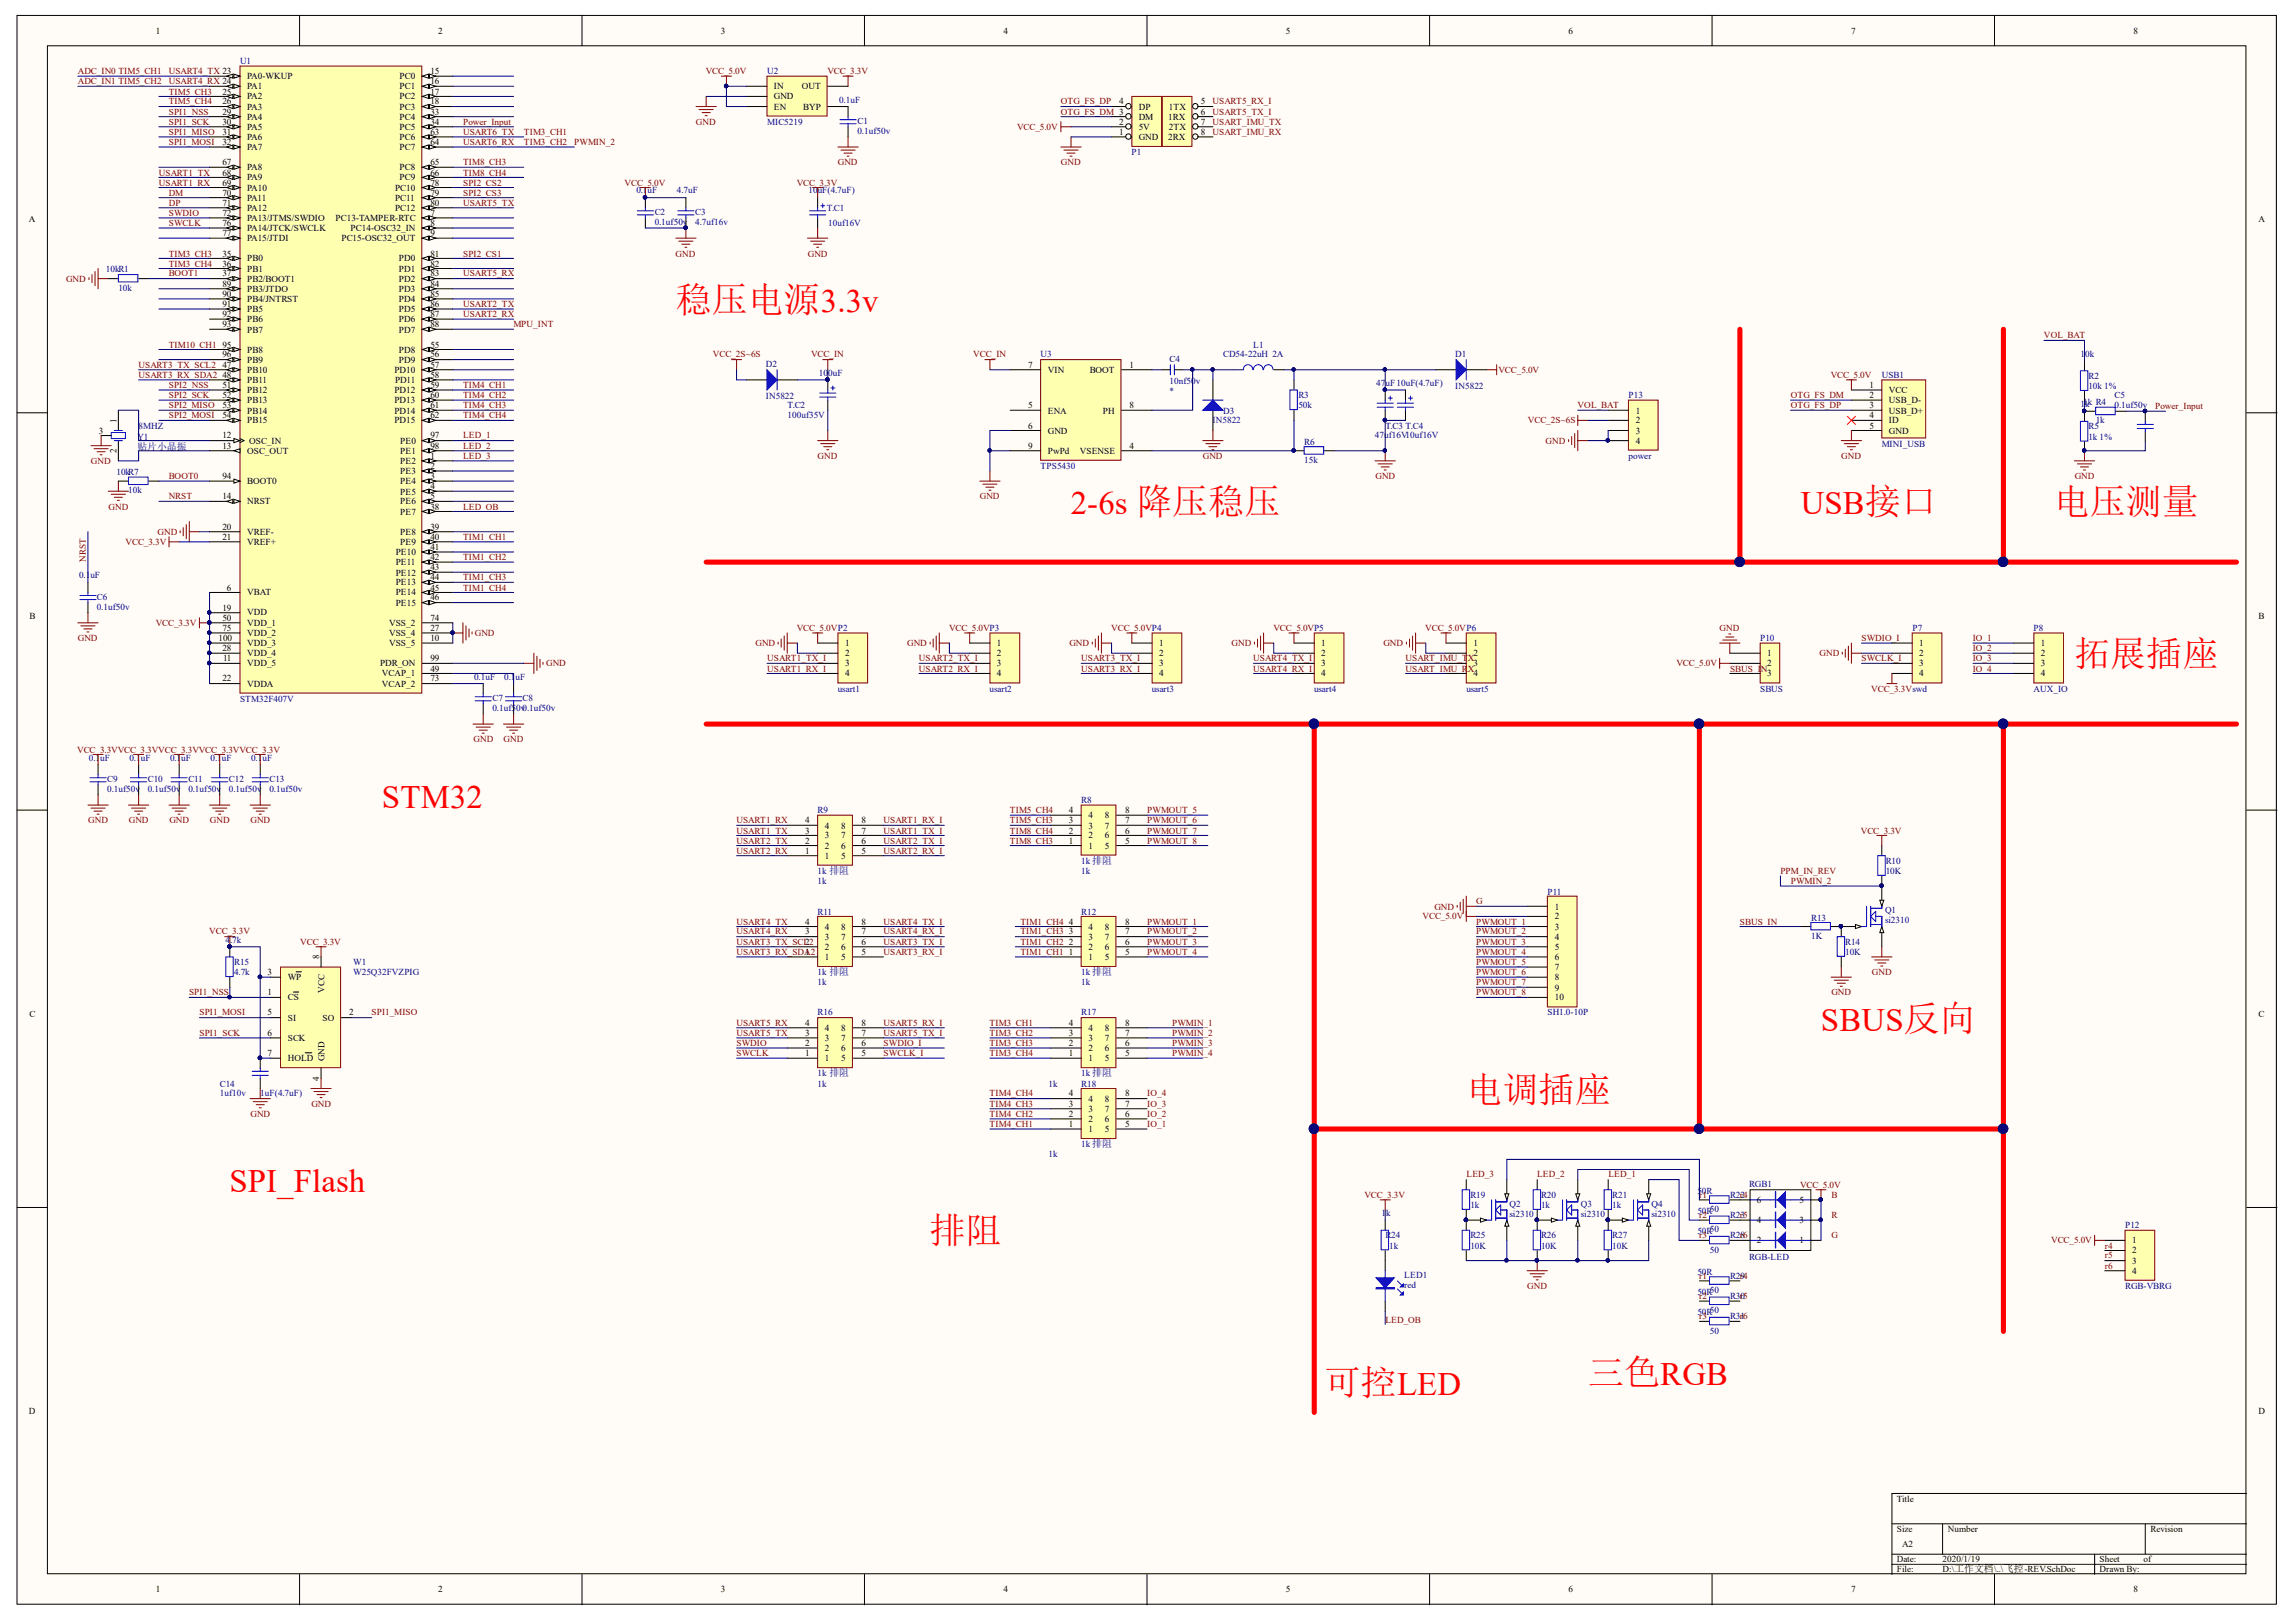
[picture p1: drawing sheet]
<svg xmlns="http://www.w3.org/2000/svg" width="297mm" height="210mm" viewBox="0 0 297 210" stroke-linecap="round" stroke-linejoin="round" font-family="sans-serif">
<defs><g id="words">
<g font-size="4.7" fill="#f00">
<text x="87.4" y="40.4">稳压电源3.3v</text>
<text x="265.7" y="66.5">电压测量</text>
<text x="268.3" y="86.2">拓展插座</text>
<text x="189.7" y="142.6">电调插座</text>
<text x="120.2" y="160.9">排阻</text>
<text x="205.5" y="179.3">三色RGB</text>
<text x="171.4" y="180.5">可控LED</text>
</g>
<g font-size="4.2" fill="#f00">
<text x="138.5" y="66.5">2-6s 降压稳压</text>
<text x="233" y="66.5">USB接口</text>
<text x="49.4" y="104.6">STM32</text>
<text x="235.6" y="133.4">SBUS反向</text>
<text x="29.7" y="154.3">SPI_Flash</text>
</g>
<text font-size="1.3" fill="#000080" x="17.8" y="58.2">贴片小晶振</text>
<g font-size="1.2">
<text x="20.1" y="4.4">1</text>
<text x="56.7" y="4.4">2</text>
<text x="93.3" y="4.4">3</text>
<text x="129.8" y="4.4">4</text>
<text x="166.4" y="4.4">5</text>
<text x="202.9" y="4.4">6</text>
<text x="239.5" y="4.4">7</text>
<text x="276" y="4.4">8</text>
<text x="32" y="10.2">PA0-WKUP</text>
<text x="32" y="11.6">PA1</text>
<text x="51.7" y="10.2">PC0</text>
<text x="51.7" y="11.6">PC1</text>
<text x="55.7" y="9.6">15</text>
<text x="55.7" y="10.9">16</text>
<text x="100.1" y="11.6">IN</text>
<text x="103.7" y="11.6">OUT</text>
<text x="28.8" y="12.3">25</text>
<text x="28.8" y="13.5">26</text>
<text x="28.8" y="14.9">29</text>
<text x="28.8" y="16.1">30</text>
<text x="28.8" y="17.5">31</text>
<text x="32" y="12.8">PA2</text>
<text x="32" y="14.2">PA3</text>
<text x="32" y="15.5">PA4</text>
<text x="32" y="16.8">PA5</text>
<text x="51.7" y="12.8">PC2</text>
<text x="51.7" y="14.2">PC3</text>
<text x="51.7" y="15.5">PC4</text>
<text x="51.7" y="16.8">PC5</text>
<text x="55.7" y="12.3">17</text>
<text x="55.7" y="13.5">18</text>
<text x="55.7" y="14.9">33</text>
<text x="55.7" y="16.1">34</text>
<text x="55.7" y="17.5">63</text>
<text x="100.1" y="12.8">GND</text>
<text x="100.1" y="14.2">EN</text>
<text x="103.9" y="14.2">BYP</text>
<text x="144.8" y="13.5">4</text>
<text x="144.8" y="16.1">2</text>
<text x="144.8" y="17.5">1</text>
<text x="147.3" y="14.2">DP</text>
<text x="147.3" y="15.5">DM</text>
<text x="147.3" y="16.8">5V</text>
<text x="151.1" y="15.5">1RX</text>
<text x="151.2" y="16.8">2TX</text>
<text x="151.2" y="14.2">1TX</text>
<text x="155.4" y="17.5">8</text>
<text x="155.4" y="16.1">7</text>
<text x="155.4" y="14.9">6</text>
<text x="155.4" y="13.5">5</text>
<text x="28.8" y="18.8">32</text>
<text x="28.8" y="21.4">67</text>
<text x="28.8" y="22.7">68</text>
<text x="32" y="18.1">PA6</text>
<text x="32" y="19.4">PA7</text>
<text x="32" y="22.1">PA8</text>
<text x="32" y="23.3">PA9</text>
<text x="51.7" y="18.1">PC6</text>
<text x="51.7" y="19.4">PC7</text>
<text x="51.7" y="22.1">PC8</text>
<text x="51.7" y="23.3">PC9</text>
<text x="55.7" y="18.8">64</text>
<text x="55.7" y="21.4">65</text>
<text x="55.7" y="22.7">66</text>
<text x="147.3" y="18.1">GND</text>
<text x="151.1" y="18.1">2RX</text>
<text x="3.7" y="28.7">A</text>
<text x="28.8" y="24">69</text>
<text x="28.8" y="25.4">70</text>
<text x="28.8" y="26.6">71</text>
<text x="28.8" y="28">72</text>
<text x="28.8" y="29.2">76</text>
<text x="32" y="24.7">PA10</text>
<text x="32" y="26">PA11</text>
<text x="32" y="27.3">PA12</text>
<text x="32" y="28.6">PA13/JTMS/SWDIO</text>
<text x="32" y="29.9">PA14/JTCK/SWCLK</text>
<text x="43.4" y="28.6">PC13-TAMPER-RTC</text>
<text x="45.4" y="29.9">PC14-OSC32_IN</text>
<text x="51.1" y="24.7">PC10</text>
<text x="51.1" y="26">PC11</text>
<text x="51.1" y="27.3">PC12</text>
<text x="55.7" y="24">78</text>
<text x="55.7" y="25.4">79</text>
<text x="55.7" y="26.6">80</text>
<text x="55.7" y="28">7</text>
<text x="55.7" y="29.2">8</text>
<text x="292.2" y="28.7">A</text>
<text x="28.8" y="30.6">77</text>
<text x="28.8" y="33.2">35</text>
<text x="28.8" y="34.5">36</text>
<text x="28.8" y="35.8">37</text>
<text x="32" y="31.2">PA15/JTDI</text>
<text x="32" y="33.8">PB0</text>
<text x="32" y="35.2">PB1</text>
<text x="44.2" y="31.2">PC15-OSC32_OUT</text>
<text x="51.6" y="33.8">PD0</text>
<text x="51.6" y="35.2">PD1</text>
<text x="55.7" y="30.6">9</text>
<text x="55.7" y="33.2">81</text>
<text x="55.7" y="34.5">82</text>
<text x="55.7" y="35.8">83</text>
<text x="28.8" y="37.1">89</text>
<text x="28.8" y="38.4">90</text>
<text x="28.8" y="39.7">91</text>
<text x="28.8" y="41">92</text>
<text x="32" y="36.4">PB2/BOOT1</text>
<text x="32" y="37.8">PB3/JTDO</text>
<text x="32" y="39.1">PB4/JNTRST</text>
<text x="32" y="40.4">PB5</text>
<text x="32" y="41.7">PB6</text>
<text x="51.6" y="36.4">PD2</text>
<text x="51.6" y="37.8">PD3</text>
<text x="51.6" y="39.1">PD4</text>
<text x="51.6" y="40.4">PD5</text>
<text x="51.6" y="41.7">PD6</text>
<text x="55.7" y="37.1">84</text>
<text x="55.7" y="38.4">85</text>
<text x="55.7" y="39.7">86</text>
<text x="55.7" y="41">87</text>
<text x="28.8" y="42.4">93</text>
<text x="28.8" y="45">95</text>
<text x="28.8" y="46.2">96</text>
<text x="28.8" y="47.6">47</text>
<text x="32" y="43">PB7</text>
<text x="32" y="45.7">PB8</text>
<text x="32" y="46.9">PB9</text>
<text x="51.6" y="43">PD7</text>
<text x="51.6" y="45.7">PD8</text>
<text x="51.6" y="46.9">PD9</text>
<text x="55.7" y="42.4">88</text>
<text x="55.7" y="45">55</text>
<text x="55.7" y="46.2">56</text>
<text x="55.7" y="47.6">57</text>
<text x="133" y="47.6">7</text>
<text x="146.1" y="47.6">1</text>
<text x="28.8" y="48.9">48</text>
<text x="28.8" y="50.2">51</text>
<text x="28.8" y="51.5">52</text>
<text x="28.8" y="52.8">53</text>
<text x="32" y="48.3">PB10</text>
<text x="32" y="49.5">PB11</text>
<text x="32" y="50.9">PB12</text>
<text x="32" y="52.2">PB13</text>
<text x="32" y="53.5">PB14</text>
<text x="51" y="48.3">PD10</text>
<text x="51" y="50.9">PD12</text>
<text x="51" y="52.2">PD13</text>
<text x="51" y="53.5">PD14</text>
<text x="51.1" y="49.5">PD11</text>
<text x="55.7" y="48.9">58</text>
<text x="55.7" y="50.2">59</text>
<text x="55.7" y="51.5">60</text>
<text x="55.7" y="52.8">61</text>
<text x="133" y="52.8">5</text>
<text x="135.6" y="53.5">ENA</text>
<text x="135.6" y="48.3">VIN</text>
<text x="141" y="48.3">BOOT</text>
<text x="142.7" y="53.5">PH</text>
<text x="146.1" y="52.8">8</text>
<text x="211.6" y="53.5">1</text>
<text x="241.8" y="50.2">1</text>
<text x="241.8" y="51.5">2</text>
<text x="241.8" y="52.8">3</text>
<text x="244.4" y="50.9">VCC</text>
<text x="244.4" y="52.2">USB_D-</text>
<text x="244.4" y="53.5">USB_D+</text>
<text x="12.8" y="56.1">3</text>
<text x="15.1" y="58.7" transform="rotate(-90 15.1 58.7)">2</text>
<text x="15.1" y="54.7" transform="rotate(-90 15.1 54.7)">1</text>
<text x="28.8" y="56.7">12</text>
<text x="28.8" y="58.1">13</text>
<text x="28.8" y="54.1">54</text>
<text x="32" y="58.8">OSC_OUT</text>
<text x="32" y="54.8">PB15</text>
<text x="32.2" y="57.4">OSC_IN</text>
<text x="51" y="54.8">PD15</text>
<text x="51.8" y="57.4">PE0</text>
<text x="51.8" y="58.8">PE1</text>
<text x="55.7" y="54.1">62</text>
<text x="55.7" y="56.7">97</text>
<text x="55.7" y="58.1">98</text>
<text x="55.7" y="59.4">1</text>
<text x="133" y="55.5">6</text>
<text x="133" y="58.1">9</text>
<text x="135.6" y="56.1">GND</text>
<text x="135.6" y="58.8">PwPd</text>
<text x="139.7" y="58.8">VSENSE</text>
<text x="146.1" y="58.1">4</text>
<text x="211.6" y="54.8">2</text>
<text x="211.6" y="56.1">3</text>
<text x="211.6" y="57.4">4</text>
<text x="241.8" y="54.1">4</text>
<text x="241.8" y="55.5">5</text>
<text x="244.4" y="54.8">ID</text>
<text x="244.4" y="56.1">GND</text>
<text x="28.8" y="62">94</text>
<text x="28.8" y="64.6">14</text>
<text x="32" y="62.7">BOOT0</text>
<text x="32" y="65.3">NRST</text>
<text x="51.8" y="60">PE2</text>
<text x="51.8" y="61.4">PE3</text>
<text x="51.8" y="62.7">PE4</text>
<text x="51.8" y="64">PE5</text>
<text x="51.8" y="65.3">PE6</text>
<text x="55.7" y="60.7">2</text>
<text x="55.7" y="62">3</text>
<text x="55.7" y="63.3">4</text>
<text x="55.7" y="64.6">5</text>
<text x="55.7" y="66">38</text>
<text x="28.8" y="68.6">20</text>
<text x="28.8" y="69.8">21</text>
<text x="32" y="69.2">VREF-</text>
<text x="32" y="70.5">VREF+</text>
<text x="51.2" y="71.9">PE10</text>
<text x="51.8" y="66.6">PE7</text>
<text x="51.8" y="69.2">PE8</text>
<text x="51.8" y="70.5">PE9</text>
<text x="55.7" y="68.6">39</text>
<text x="55.7" y="69.8">40</text>
<text x="55.7" y="71.2">41</text>
<text x="29.4" y="76.4">6</text>
<text x="32" y="77">VBAT</text>
<text x="51.2" y="73.1">PE11</text>
<text x="51.2" y="74.5">PE12</text>
<text x="51.2" y="75.8">PE13</text>
<text x="51.2" y="77">PE14</text>
<text x="55.7" y="72.5">42</text>
<text x="55.7" y="73.8">43</text>
<text x="55.7" y="75.1">44</text>
<text x="55.7" y="76.4">45</text>
<text x="55.7" y="77.7">46</text>
<text x="3.8" y="80.2">B</text>
<text x="28.3" y="82.9">100</text>
<text x="28.8" y="80.3">50</text>
<text x="28.8" y="81.7">75</text>
<text x="28.8" y="79.1">19</text>
<text x="32" y="81">VDD_1</text>
<text x="32" y="82.3">VDD_2</text>
<text x="32" y="83.6">VDD_3</text>
<text x="32" y="79.7">VDD</text>
<text x="50.3" y="81">VSS_2</text>
<text x="50.3" y="82.3">VSS_4</text>
<text x="50.3" y="83.6">VSS_5</text>
<text x="51.2" y="78.4">PE15</text>
<text x="55.7" y="80.3">74</text>
<text x="55.7" y="81.7">27</text>
<text x="55.7" y="82.9">10</text>
<text x="109.3" y="83.6">1</text>
<text x="129" y="83.6">1</text>
<text x="149.9" y="83.6">1</text>
<text x="170.9" y="83.6">1</text>
<text x="190.6" y="83.6">1</text>
<text x="248.3" y="83.6">1</text>
<text x="264" y="83.6">1</text>
<text x="292.2" y="80.2">B</text>
<text x="28.8" y="84.3">28</text>
<text x="28.8" y="88.2">22</text>
<text x="28.9" y="85.6">11</text>
<text x="32" y="84.9">VDD_4</text>
<text x="32" y="86.2">VDD_5</text>
<text x="32" y="88.9">VDDA</text>
<text x="49.2" y="86.2">PDR_ON</text>
<text x="49.4" y="88.9">VCAP_2</text>
<text x="49.4" y="87.5">VCAP_1</text>
<text x="55.7" y="88.2">73</text>
<text x="55.7" y="86.9">49</text>
<text x="55.7" y="85.6">99</text>
<text x="109.3" y="84.9">2</text>
<text x="109.3" y="86.2">3</text>
<text x="109.3" y="87.5">4</text>
<text x="129" y="84.9">2</text>
<text x="129" y="86.2">3</text>
<text x="129" y="87.5">4</text>
<text x="149.9" y="84.9">2</text>
<text x="149.9" y="86.2">3</text>
<text x="149.9" y="87.5">4</text>
<text x="170.9" y="84.9">2</text>
<text x="170.9" y="86.2">3</text>
<text x="170.9" y="87.5">4</text>
<text x="190.6" y="84.9">2</text>
<text x="190.6" y="86.2">3</text>
<text x="190.6" y="87.5">4</text>
<text x="228.6" y="84.9">1</text>
<text x="228.6" y="86.2">2</text>
<text x="228.6" y="87.5">3</text>
<text x="248.3" y="84.9">2</text>
<text x="248.3" y="86.2">3</text>
<text x="248.3" y="87.5">4</text>
<text x="264" y="84.9">2</text>
<text x="264" y="86.2">3</text>
<text x="264" y="87.5">4</text>
<text x="104.2" y="107.9">3</text>
<text x="104.2" y="106.5">4</text>
<text x="106.7" y="107.2">4</text>
<text x="108.8" y="107.2">8</text>
<text x="111.4" y="107.9">7</text>
<text x="111.4" y="106.5">8</text>
<text x="138.3" y="107.9">2</text>
<text x="138.3" y="106.5">3</text>
<text x="138.3" y="105.3">4</text>
<text x="140.8" y="107.2">3</text>
<text x="140.8" y="105.9">4</text>
<text x="142.9" y="107.2">7</text>
<text x="142.9" y="105.9">8</text>
<text x="145.5" y="107.9">6</text>
<text x="145.5" y="106.5">7</text>
<text x="145.5" y="105.3">8</text>
<text x="104.2" y="110.5">1</text>
<text x="104.2" y="109.2">2</text>
<text x="106.7" y="111.1">1</text>
<text x="106.7" y="109.8">2</text>
<text x="106.7" y="108.5">3</text>
<text x="108.8" y="111.1">5</text>
<text x="108.8" y="109.8">6</text>
<text x="108.8" y="108.5">7</text>
<text x="111.4" y="110.5">5</text>
<text x="111.4" y="109.2">6</text>
<text x="138.3" y="109.2">1</text>
<text x="140.8" y="109.8">1</text>
<text x="140.8" y="108.5">2</text>
<text x="142.9" y="109.8">5</text>
<text x="142.9" y="108.5">6</text>
<text x="145.5" y="109.2">5</text>
<text x="104.2" y="119.6">4</text>
<text x="111.4" y="119.6">8</text>
<text x="138.3" y="119.6">4</text>
<text x="145.5" y="119.6">8</text>
<text x="201.1" y="117.7">1</text>
<text x="201.1" y="119">2</text>
<text x="41.3" y="124.1" transform="rotate(-90 41.3 124.1)">8</text>
<text x="104.2" y="123.5">1</text>
<text x="104.2" y="120.9">3</text>
<text x="106.7" y="124.2">1</text>
<text x="106.7" y="122.9">2</text>
<text x="106.7" y="121.6">3</text>
<text x="106.7" y="120.3">4</text>
<text x="108.8" y="124.2">5</text>
<text x="108.8" y="122.9">6</text>
<text x="108.8" y="121.6">7</text>
<text x="108.8" y="120.3">8</text>
<text x="111.4" y="123.5">5</text>
<text x="111.4" y="122.3">6</text>
<text x="111.4" y="120.9">7</text>
<text x="138.3" y="123.5">1</text>
<text x="138.3" y="122.3">2</text>
<text x="138.3" y="120.9">3</text>
<text x="140.8" y="124.2">1</text>
<text x="140.8" y="122.9">2</text>
<text x="140.8" y="121.6">3</text>
<text x="140.8" y="120.3">4</text>
<text x="142.9" y="124.2">5</text>
<text x="142.9" y="122.9">6</text>
<text x="142.9" y="121.6">7</text>
<text x="142.9" y="120.3">8</text>
<text x="145.5" y="123.5">5</text>
<text x="145.5" y="122.3">6</text>
<text x="145.5" y="120.9">7</text>
<text x="201.1" y="120.3">3</text>
<text x="201.1" y="121.6">4</text>
<text x="201.1" y="122.9">5</text>
<text x="201.1" y="124.2">6</text>
<text x="201.1" y="125.6">7</text>
<text x="3.8" y="131.6">C</text>
<text x="34.6" y="128.8">1</text>
<text x="34.6" y="126.2">3</text>
<text x="34.6" y="131.4">5</text>
<text x="37.2" y="129.5">CS</text>
<text x="37.2" y="126.8">WP</text>
<text x="42" y="128.5" transform="rotate(-90 42 128.5)">VCC</text>
<text x="45.2" y="131.4">2</text>
<text x="201.1" y="126.8">8</text>
<text x="201.1" y="128.2">9</text>
<text x="201.1" y="129.5">10</text>
<text x="292.2" y="131.6">C</text>
<text x="34.6" y="134">6</text>
<text x="34.6" y="136.6">7</text>
<text x="37.2" y="132.1">SI</text>
<text x="37.2" y="134.7">SCK</text>
<text x="37.2" y="137.3">HOLD</text>
<text x="41.7" y="132.1">SO</text>
<text x="42" y="137.3" transform="rotate(-90 42 137.3)">GND</text>
<text x="104.2" y="136.6">1</text>
<text x="104.2" y="135.4">2</text>
<text x="104.2" y="134">3</text>
<text x="104.2" y="132.8">4</text>
<text x="106.7" y="137.3">1</text>
<text x="106.7" y="136.1">2</text>
<text x="106.7" y="134.7">3</text>
<text x="106.7" y="133.4">4</text>
<text x="108.8" y="137.3">5</text>
<text x="108.8" y="136.1">6</text>
<text x="108.8" y="134.7">7</text>
<text x="108.8" y="133.4">8</text>
<text x="111.4" y="136.6">5</text>
<text x="111.4" y="135.4">6</text>
<text x="111.4" y="134">7</text>
<text x="111.4" y="132.8">8</text>
<text x="138.3" y="136.6">1</text>
<text x="138.3" y="135.4">2</text>
<text x="138.3" y="134">3</text>
<text x="138.3" y="132.8">4</text>
<text x="140.8" y="137.3">1</text>
<text x="140.8" y="136.1">2</text>
<text x="140.8" y="134.7">3</text>
<text x="140.8" y="133.4">4</text>
<text x="142.9" y="137.3">5</text>
<text x="142.9" y="136.1">6</text>
<text x="142.9" y="134.7">7</text>
<text x="142.9" y="133.4">8</text>
<text x="145.5" y="136.6">5</text>
<text x="145.5" y="135.4">6</text>
<text x="145.5" y="134">7</text>
<text x="145.5" y="132.8">8</text>
<text x="41.3" y="139.9" transform="rotate(-90 41.3 139.9)">4</text>
<text x="138.3" y="143.2">3</text>
<text x="138.3" y="141.9">4</text>
<text x="140.8" y="143.9">3</text>
<text x="140.8" y="142.6">4</text>
<text x="142.9" y="143.9">7</text>
<text x="142.9" y="142.6">8</text>
<text x="145.5" y="143.2">7</text>
<text x="145.5" y="141.9">8</text>
<text x="138.3" y="145.9">1</text>
<text x="138.3" y="144.5">2</text>
<text x="140.8" y="146.5">1</text>
<text x="140.8" y="145.2">2</text>
<text x="142.9" y="146.5">5</text>
<text x="142.9" y="145.2">6</text>
<text x="145.5" y="145.9">5</text>
<text x="145.5" y="144.5">6</text>
<text x="227.3" y="155.7">6</text>
<text x="232.8" y="155.7">5</text>
<text x="227.3" y="158.3">4</text>
<text x="227.3" y="160.9">2</text>
<text x="232.8" y="158.3">3</text>
<text x="232.8" y="160.9">1</text>
<text x="275.9" y="160.9">1</text>
<text x="275.9" y="162.2">2</text>
<text x="275.9" y="163.5">3</text>
<text x="275.9" y="164.8">4</text>
<text x="3.7" y="183">D</text>
<text x="292.2" y="183">D</text>
<text x="245.4" y="194.3">Title</text>
<text x="245.4" y="198.3">Size</text>
<text x="245.4" y="202.2">Date:</text>
<text x="245.4" y="203.5">File:</text>
<text x="246.1" y="200.2">A2</text>
<text x="251.3" y="202.2">2020/1/19</text>
<text x="251.3" y="203.5">D:\工作文档\..\飞控-REV.SchDoc</text>
<text x="252" y="198.3">Number</text>
<text x="271.6" y="202.2">Sheet</text>
<text x="271.6" y="203.5">Drawn By:</text>
<text x="277.3" y="202.2">of</text>
<text x="278.2" y="198.3">Revision</text>
<text x="20.1" y="206.1">1</text>
<text x="56.7" y="206.1">2</text>
<text x="93.3" y="206.1">3</text>
<text x="129.8" y="206.1">4</text>
<text x="166.4" y="206.1">5</text>
<text x="202.9" y="206.1">6</text>
<text x="239.5" y="206.1">7</text>
<text x="276" y="206.1">8</text>
</g>
<g font-size="1.2" fill="#800000">
<text x="10.1" y="9.6">ADC_IN0 TIM5_CH1</text>
<text x="10.1" y="10.9">ADC_IN1 TIM5_CH2</text>
<text x="21.8" y="9.6">USART4_TX 23</text>
<text x="21.8" y="10.9">USART4_RX 24</text>
<text x="91.3" y="9.6">VCC_5.0V</text>
<text x="107" y="9.6">VCC_3.3V</text>
<text x="21.8" y="14.9">SPI1_NSS</text>
<text x="21.8" y="12.3">TIM5_CH3</text>
<text x="21.8" y="13.5">TIM5_CH4</text>
<text x="21.8" y="16.1">SPI1_SCK</text>
<text x="21.8" y="17.5">SPI1_MISO</text>
<text x="59.9" y="17.5">USART6_TX</text>
<text x="59.9" y="16.1">Power_Input</text>
<text x="67.8" y="17.5">TIM3_CH1</text>
<text x="90" y="16.1">GND</text>
<text x="131.6" y="16.8">VCC_5.0V</text>
<text x="137.3" y="14.9">OTG_FS_DM 3</text>
<text x="137.3" y="13.5">OTG_FS_DP</text>
<text x="156.9" y="14.9">USART5_TX_I</text>
<text x="156.9" y="13.5">USART5_RX_I</text>
<text x="156.9" y="16.1">USART_IMU_TX</text>
<text x="156.9" y="17.5">USART_IMU_RX</text>
<text x="20.6" y="22.7">USART1_TX</text>
<text x="21.8" y="18.8">SPI1_MOSI</text>
<text x="59.9" y="18.8">USART6_RX</text>
<text x="59.9" y="21.4">TIM8_CH3</text>
<text x="59.9" y="22.7">TIM8_CH4</text>
<text x="67.8" y="18.8">TIM3_CH2</text>
<text x="74.3" y="18.8">PWMIN_2</text>
<text x="108.4" y="21.4">GND</text>
<text x="137.3" y="21.4">GND</text>
<text x="20.6" y="24">USART1_RX</text>
<text x="21.8" y="28">SWDIO</text>
<text x="21.8" y="29.2">SWCLK</text>
<text x="21.8" y="25.4">DM</text>
<text x="21.8" y="26.6">DP</text>
<text x="59.9" y="26.6">USART5_TX</text>
<text x="59.9" y="24">SPI2_CS2</text>
<text x="59.9" y="25.4">SPI2_CS3</text>
<text x="80.8" y="24">VCC_5.0V</text>
<text x="103.1" y="24">VCC_3.3V</text>
<text x="21.8" y="35.8">BOOT1</text>
<text x="21.8" y="33.2">TIM3_CH3</text>
<text x="21.8" y="34.5">TIM3_CH4</text>
<text x="59.9" y="35.8">USART5_RX</text>
<text x="59.9" y="33.2">SPI2_CS1</text>
<text x="87.4" y="33.2">GND</text>
<text x="104.5" y="33.2">GND</text>
<text x="8.5" y="36.4">GND</text>
<text x="59.9" y="39.7">USART2_TX</text>
<text x="59.9" y="41">USART2_RX</text>
<text x="17.9" y="47.6">USART3_TX_SCL2</text>
<text x="21.8" y="45">TIM10_CH1</text>
<text x="66.4" y="42.4">MPU_INT</text>
<text x="92.2" y="46.2">VCC_2S~6S</text>
<text x="104.9" y="46.2">VCC_IN</text>
<text x="125.9" y="46.2">VCC_IN</text>
<text x="264.4" y="43.8">VOL_BAT</text>
<text x="17.9" y="48.9">USART3_RX_SDA2</text>
<text x="21.8" y="50.2">SPI2_NSS</text>
<text x="21.8" y="51.5">SPI2_SCK</text>
<text x="21.8" y="52.8">SPI2_MISO</text>
<text x="59.9" y="50.2">TIM4_CH1</text>
<text x="59.9" y="51.5">TIM4_CH2</text>
<text x="59.9" y="52.8">TIM4_CH3</text>
<text x="193.9" y="48.3">VCC_5.0V</text>
<text x="204.1" y="52.8">VOL_BAT</text>
<text x="231.7" y="52.8">OTG_FS_DP</text>
<text x="231.7" y="51.5">OTG_FS_DM</text>
<text x="236.9" y="48.9">VCC_5.0V</text>
<text x="278.8" y="52.9">Power_Input</text>
<text x="21.8" y="54.1">SPI2_MOSI</text>
<text x="59.9" y="54.1">TIM4_CH4</text>
<text x="59.9" y="56.7">LED_1</text>
<text x="59.9" y="58.1">LED_2</text>
<text x="59.9" y="59.4">LED_3</text>
<text x="105.8" y="59.4">GND</text>
<text x="155.6" y="59.4">GND</text>
<text x="197.7" y="54.8">VCC_2S~6S</text>
<text x="200" y="57.4">GND</text>
<text x="238.2" y="59.4">GND</text>
<text x="11.8" y="60">GND</text>
<text x="14" y="66">GND</text>
<text x="21.8" y="62">BOOT0</text>
<text x="21.8" y="64.6">NRST</text>
<text x="59.9" y="66">LED_OB</text>
<text x="126.8" y="64.6">GND</text>
<text x="178" y="62">GND</text>
<text x="268.4" y="62">GND</text>
<text x="16.2" y="70.5">VCC_3.3V</text>
<text x="20.4" y="69.2">GND</text>
<text x="59.9" y="69.8">TIM1_CH1</text>
<text x="11.1" y="72.7" transform="rotate(-90 11.1 72.7)">NRST</text>
<text x="59.9" y="72.5">TIM1_CH2</text>
<text x="59.9" y="75.1">TIM1_CH3</text>
<text x="59.9" y="76.4">TIM1_CH4</text>
<text x="10.1" y="82.9">GND</text>
<text x="20.1" y="81">VCC_3.3V</text>
<text x="61.4" y="82.3">GND</text>
<text x="97.7" y="83.6">GND</text>
<text x="103.1" y="81.7">VCC_5.0VP2</text>
<text x="117.4" y="83.6">GND</text>
<text x="122.8" y="81.7">VCC_5.0VP3</text>
<text x="138.4" y="83.6">GND</text>
<text x="143.8" y="81.7">VCC_5.0VP4</text>
<text x="159.3" y="83.6">GND</text>
<text x="164.8" y="81.7">VCC_5.0VP5</text>
<text x="179" y="83.6">GND</text>
<text x="184.4" y="81.7">VCC_5.0VP6</text>
<text x="222.5" y="81.7">GND</text>
<text x="240.8" y="82.9">SWDIO_I</text>
<text x="255.2" y="82.9">IO_1</text>
<text x="70.7" y="86.2">GND</text>
<text x="99.3" y="85.6">USART1_TX_I</text>
<text x="99.3" y="86.9">USART1_RX_I</text>
<text x="118.9" y="85.6">USART2_TX_I</text>
<text x="118.9" y="86.9">USART2_RX_I</text>
<text x="139.9" y="85.6">USART3_TX_I</text>
<text x="139.9" y="86.9">USART3_RX_I</text>
<text x="162.1" y="85.6">USART4_TX_I</text>
<text x="162.1" y="86.9">USART4_RX_I</text>
<text x="181.8" y="85.6">USART_IMU_T</text>
<text x="181.8" y="86.9">USART_IMU_R</text>
<text x="189.9" y="85.6">X</text>
<text x="189.9" y="86.9">X</text>
<text x="216.9" y="86.2">VCC_5.0V</text>
<text x="223.8" y="86.9">SBUS_I</text>
<text x="227.8" y="86.9">N</text>
<text x="235.4" y="84.9">GND</text>
<text x="240.8" y="85.6">SWCLK_I</text>
<text x="242.1" y="89.5">VCC_3.3Vswd</text>
<text x="255.2" y="84.3">IO_2</text>
<text x="255.2" y="85.6">IO_3</text>
<text x="255.2" y="86.9">IO_4</text>
<text x="10" y="97.4">VCC_3.3VVCC_3.3VVCC_3.3VVCC_3.3VVCC_3.3V</text>
<text x="61.3" y="96.1">GND</text>
<text x="65.2" y="96.1">GND</text>
<text x="11.4" y="106.5">GND</text>
<text x="16.7" y="106.5">GND</text>
<text x="21.9" y="106.5">GND</text>
<text x="27.2" y="106.5">GND</text>
<text x="32.4" y="106.5">GND</text>
<text x="95.3" y="107.9">USART1_TX</text>
<text x="95.3" y="106.5">USART1_RX</text>
<text x="114.3" y="107.9">USART1_TX_I</text>
<text x="114.3" y="106.5">USART1_RX_I</text>
<text x="130.7" y="107.9">TIM8_CH4</text>
<text x="130.7" y="106.5">TIM5_CH3</text>
<text x="130.7" y="105.3">TIM5_CH4</text>
<text x="148.4" y="105.3">PWMOUT_5</text>
<text x="148.4" y="106.5">PWMOUT_6</text>
<text x="148.4" y="107.9">PWMOUT_7</text>
<text x="240.7" y="107.9">VCC_3.3V</text>
<text x="95.3" y="109.2">USART2_TX</text>
<text x="95.3" y="110.5">USART2_RX</text>
<text x="114.3" y="109.2">USART2_TX_I</text>
<text x="114.3" y="110.5">USART2_RX_I</text>
<text x="130.7" y="109.2">TIM8_CH3</text>
<text x="148.4" y="109.2">PWMOUT_8</text>
<text x="230.3" y="113.1">PPM_IN_REV</text>
<text x="95.3" y="119.6">USART4_TX</text>
<text x="114.3" y="119.6">USART4_TX_I</text>
<text x="132" y="119.6">TIM1_CH4</text>
<text x="148.4" y="119.6">PWMOUT_1</text>
<text x="184" y="119">VCC_5.0V</text>
<text x="185.6" y="117.7">GND</text>
<text x="191" y="119.6">PWMOUT_1</text>
<text x="191" y="117">G</text>
<text x="225.1" y="119.6">SBUS_IN</text>
<text x="231.7" y="114.4">PWMIN_2</text>
<text x="27.1" y="120.9">VCC_3.3V</text>
<text x="38.8" y="122.3">VCC_3.3V</text>
<text x="95.3" y="120.9">USART4_RX</text>
<text x="95.3" y="122.3">USART3_TX_SCL22</text>
<text x="95.3" y="123.5">USART3_RX_SDA2</text>
<text x="114.3" y="122.3">USART3_TX_I</text>
<text x="114.3" y="123.5">USART3_RX_I</text>
<text x="114.3" y="120.9">USART4_RX_I</text>
<text x="132" y="123.5">TIM1_CH1</text>
<text x="132" y="122.3">TIM1_CH2</text>
<text x="132" y="120.9">TIM1_CH3</text>
<text x="148.4" y="120.9">PWMOUT_2</text>
<text x="148.4" y="122.3">PWMOUT_3</text>
<text x="148.4" y="123.5">PWMOUT_4</text>
<text x="191" y="120.9">PWMOUT_2</text>
<text x="191" y="122.3">PWMOUT_3</text>
<text x="191" y="123.5">PWMOUT_4</text>
<text x="191" y="124.9">PWMOUT_5</text>
<text x="24.5" y="128.8">SPI1_NSS</text>
<text x="25.8" y="131.4">SPI1_MOSI</text>
<text x="48.1" y="131.4">SPI1_MISO</text>
<text x="191" y="126.2">PWMOUT_6</text>
<text x="191" y="127.5">PWMOUT_7</text>
<text x="191" y="128.8">PWMOUT_8</text>
<text x="236.9" y="128.8">GND</text>
<text x="242.2" y="126.2">GND</text>
<text x="25.8" y="134">SPI1_SCK</text>
<text x="95.3" y="134">USART5_TX</text>
<text x="95.3" y="132.8">USART5_RX</text>
<text x="95.3" y="135.4">SWDIO</text>
<text x="95.3" y="136.6">SWCLK</text>
<text x="114.3" y="134">USART5_TX_I</text>
<text x="114.3" y="132.8">USART5_RX_I</text>
<text x="114.3" y="135.4">SWDIO_I</text>
<text x="114.3" y="136.6">SWCLK_I</text>
<text x="128" y="134">TIM3_CH2</text>
<text x="128" y="135.4">TIM3_CH3</text>
<text x="128" y="136.6">TIM3_CH4</text>
<text x="128" y="132.8">TIM3_CH1</text>
<text x="151.6" y="132.8">PWMIN_1</text>
<text x="151.6" y="134">PWMIN_2</text>
<text x="151.6" y="135.4">PWMIN_3</text>
<text x="151.6" y="136.6">PWMIN_4</text>
<text x="40.3" y="143.2">GND</text>
<text x="128" y="143.2">TIM4_CH3</text>
<text x="128" y="141.9">TIM4_CH4</text>
<text x="148.4" y="143.2">IO_3</text>
<text x="148.4" y="141.9">IO_4</text>
<text x="32.4" y="144.5">GND</text>
<text x="128" y="145.9">TIM4_CH1</text>
<text x="128" y="144.5">TIM4_CH2</text>
<text x="148.4" y="145.9">IO_1</text>
<text x="148.4" y="144.5">IO_2</text>
<text x="176.5" y="155">VCC_3.3V</text>
<text x="189.7" y="152.4">LED_3</text>
<text x="198.9" y="152.4">LED_2</text>
<text x="208.1" y="152.4">LED_1</text>
<text x="219.8" y="155">r1</text>
<text x="225.1" y="155">r4</text>
<text x="232.9" y="153.7">VCC_5.0V</text>
<text x="236.9" y="155">B</text>
<text x="219.8" y="157.6">r2</text>
<text x="219.8" y="160.2">r3</text>
<text x="225.1" y="157.6">r5</text>
<text x="225.1" y="160.2">r6</text>
<text x="236.9" y="157.6">R</text>
<text x="236.9" y="160.2">G</text>
<text x="265.4" y="160.9">VCC_5.0V</text>
<text x="272.3" y="161.6">r4</text>
<text x="197.6" y="166.8">GND</text>
<text x="219.8" y="165.5">r1</text>
<text x="225.1" y="165.5">r4</text>
<text x="272.3" y="162.9">r5</text>
<text x="272.3" y="164.2">r6</text>
<text x="179.2" y="171.1">LED_OB</text>
<text x="219.8" y="168.1">r2</text>
<text x="219.8" y="170.7">r3</text>
<text x="225.1" y="168.1">r5</text>
<text x="225.1" y="170.7">r6</text>
</g>
<g font-size="1.2" fill="#000080">
<text x="31.1" y="8.3">U1</text>
<text x="99.3" y="9.6">U2</text>
<text x="99.3" y="16.1">MIC5219</text>
<text x="108.6" y="13.3">0.1uF</text>
<text x="110.9" y="16.1">C1</text>
<text x="110.9" y="17.3">0.1uf50v</text>
<text x="146.4" y="20.1">P1</text>
<text x="82.3" y="25">0.1uF</text>
<text x="84.7" y="27.8">C2</text>
<text x="84.7" y="29.1">0.1uf50v</text>
<text x="87.6" y="25">4.7uF</text>
<text x="90" y="27.8">C3</text>
<text x="90" y="29.1">4.7uf16v</text>
<text x="104.6" y="25">10uF(4.7uF)</text>
<text x="107" y="27.3">T.C1</text>
<text x="107.1" y="29.2">10uf16V</text>
<text x="13.7" y="35.3">10kR1</text>
<text x="15.3" y="37.6">10k</text>
<text x="99.1" y="47.4">D2</text>
<text x="134.6" y="46.2">U3</text>
<text x="151.3" y="46.8">C4</text>
<text x="158.2" y="46.2">CD54‐22uH 2A</text>
<text x="162.1" y="45">L1</text>
<text x="188.3" y="46.2">D1</text>
<text x="269.2" y="46.2">10k</text>
<text x="99.1" y="51.7">IN5822</text>
<text x="101.9" y="52.8">T.C2</text>
<text x="105.9" y="48.6">100uF</text>
<text x="151.3" y="51">*</text>
<text x="151.3" y="49.7">10nf50v</text>
<text x="158.2" y="53.5">D3</text>
<text x="168" y="51.5">R3</text>
<text x="168" y="52.8">50k</text>
<text x="178" y="50">47uF10uF(4.7uF)</text>
<text x="188.3" y="50.3">IN5822</text>
<text x="210.7" y="51.5">P13</text>
<text x="243.5" y="48.9">USB1</text>
<text x="269.2" y="52.7">1k</text>
<text x="269.5" y="52.4">1k R4</text>
<text x="270.2" y="49">R2</text>
<text x="270.2" y="50.3">10k 1%</text>
<text x="273.6" y="51.5">C5</text>
<text x="273.6" y="52.8">0.1uf50v</text>
<text x="17.8" y="56.9">Y1</text>
<text x="17.9" y="55.5">8MHZ</text>
<text x="101.9" y="54.1">100uf35V</text>
<text x="156.9" y="54.8">IN5822</text>
<text x="168.7" y="57.6">R6</text>
<text x="168.7" y="59.9">15k</text>
<text x="177.9" y="56.7">47uf16V10uf16V</text>
<text x="179.2" y="55.5">T.C3 T.C4</text>
<text x="210.7" y="59.4">power</text>
<text x="243.5" y="57.8">MINI_USB</text>
<text x="270.2" y="55.5">R5</text>
<text x="270.2" y="56.9">1k 1%</text>
<text x="271.1" y="54.8">1k</text>
<text x="15.1" y="61.5">10kR7</text>
<text x="16.6" y="63.8">10k</text>
<text x="134.6" y="60.7">TPS5430</text>
<text x="10.2" y="74.8">0.1uF</text>
<text x="12.5" y="77.6">C6</text>
<text x="12.5" y="78.9">0.1uf50v</text>
<text x="227.7" y="82.9">P10</text>
<text x="247.4" y="81.7">P7</text>
<text x="263.1" y="81.7">P8</text>
<text x="61.3" y="87.9">0.1uF</text>
<text x="65.2" y="87.9">0.1uF</text>
<text x="108.4" y="89.5">usart1</text>
<text x="128" y="89.5">usart2</text>
<text x="149" y="89.5">usart3</text>
<text x="170" y="89.5">usart4</text>
<text x="189.7" y="89.5">usart5</text>
<text x="227.7" y="89.5">SBUS</text>
<text x="263.1" y="89.5">AUX_IO</text>
<text x="31.1" y="90.8">STM32F407V</text>
<text x="63.7" y="90.7">C7</text>
<text x="63.7" y="92">0.1uf50v0.1uf50v</text>
<text x="67.6" y="90.7">C8</text>
<text x="11.5" y="98.4">0.1uF</text>
<text x="13.9" y="101.2">C9</text>
<text x="16.8" y="98.4">0.1uF</text>
<text x="19.1" y="101.2">C10</text>
<text x="22" y="98.4">0.1uF</text>
<text x="24.4" y="101.2">C11</text>
<text x="27.2" y="98.4">0.1uF</text>
<text x="29.6" y="101.2">C12</text>
<text x="32.5" y="98.4">0.1uF</text>
<text x="34.9" y="101.2">C13</text>
<text x="13.9" y="102.5">0.1uf50v</text>
<text x="19.1" y="102.5">0.1uf50v</text>
<text x="24.4" y="102.5">0.1uf50v</text>
<text x="29.6" y="102.5">0.1uf50v</text>
<text x="34.9" y="102.5">0.1uf50v</text>
<text x="105.8" y="105.3">R9</text>
<text x="139.9" y="103.9">R8</text>
<text x="105.8" y="113.1">1k 排阻</text>
<text x="139.9" y="113.1">1k</text>
<text x="139.9" y="111.8">1k 排阻</text>
<text x="244" y="111.8">R10</text>
<text x="244" y="113.1">10K</text>
<text x="105.8" y="114.4">1k</text>
<text x="105.8" y="118.4">R11</text>
<text x="139.9" y="118.4">R12</text>
<text x="200.2" y="115.8">P11</text>
<text x="234.3" y="119.1">R13</text>
<text x="243.9" y="118.2">Q1</text>
<text x="243.9" y="119.5">si2310</text>
<text x="29.2" y="122">4.7k</text>
<text x="30.3" y="124.9">R15</text>
<text x="45.7" y="124.9">W1</text>
<text x="234.3" y="121.5">1K</text>
<text x="238.7" y="122.3">R14</text>
<text x="238.7" y="123.5">10K</text>
<text x="30.3" y="126.2">4.7k</text>
<text x="45.7" y="126.2">W25Q32FVZPIG</text>
<text x="105.8" y="127.5">1k</text>
<text x="105.8" y="126.2">1k 排阻</text>
<text x="105.8" y="131.4">R16</text>
<text x="139.9" y="131.4">R17</text>
<text x="139.9" y="127.5">1k</text>
<text x="139.9" y="126.2">1k 排阻</text>
<text x="200.2" y="131.4">SH1.0-10P</text>
<text x="28.4" y="140.6">C14</text>
<text x="28.4" y="141.9">1uf10v</text>
<text x="33.7" y="141.9">1uF(4.7uF)</text>
<text x="105.8" y="140.6">1k</text>
<text x="105.8" y="139.3">1k 排阻</text>
<text x="135.6" y="140.6">1k</text>
<text x="139.9" y="140.6">R18</text>
<text x="139.9" y="139.3">1k 排阻</text>
<text x="135.6" y="149.8">1k</text>
<text x="139.9" y="148.5">1k 排阻</text>
<text x="190.2" y="155">R19</text>
<text x="199.4" y="155">R20</text>
<text x="208.6" y="155">R21</text>
<text x="219.6" y="154.5">50R</text>
<text x="223.8" y="155">R22</text>
<text x="226.3" y="153.6">RGB1</text>
<text x="178.7" y="157.4">1k</text>
<text x="179.2" y="160.2">R24</text>
<text x="179.7" y="161.6">1k</text>
<text x="190.2" y="156.3">1k</text>
<text x="190.2" y="160.2">R25</text>
<text x="190.2" y="161.6">10K</text>
<text x="195.3" y="156.2">Q2</text>
<text x="195.3" y="157.5">si2310</text>
<text x="199.4" y="156.3">1k</text>
<text x="199.4" y="160.2">R26</text>
<text x="199.4" y="161.6">10K</text>
<text x="204.5" y="156.2">Q3</text>
<text x="204.5" y="157.5">si2310</text>
<text x="208.6" y="156.3">1k</text>
<text x="208.6" y="160.2">R27</text>
<text x="208.6" y="161.6">10K</text>
<text x="213.7" y="156.2">Q4</text>
<text x="213.7" y="157.5">si2310</text>
<text x="219.6" y="157.1">50R50</text>
<text x="219.6" y="159.7">50R50</text>
<text x="223.8" y="157.6">R23</text>
<text x="223.8" y="160.2">R28</text>
<text x="274.9" y="159">P12</text>
<text x="181.7" y="165.4">LED1</text>
<text x="181.7" y="166.7">red</text>
<text x="219.6" y="165">50R</text>
<text x="219.6" y="167.6">50R50</text>
<text x="221.2" y="162.1">50</text>
<text x="223.8" y="165.5">R29</text>
<text x="226.3" y="163">RGB-LED</text>
<text x="274.9" y="166.8">RGB-VBRG</text>
<text x="219.6" y="170.2">50R50</text>
<text x="221.2" y="172.6">50</text>
<text x="223.8" y="168.1">R30</text>
<text x="223.8" y="170.7">R31</text>
</g>
</g></defs>
<g fill="#fffcf8" stroke="#000" stroke-width=".13">
<path d="M2.2 2h292.3v205.6h-292.3z"/>
<path d="M6.1 5.9h284.5v197.8h-284.5z"/>
</g>
<g fill="none" stroke="#000" stroke-width=".13">
<path d="M38.8 2v3.9M75.3 2v3.9M111.8 2v3.9M148.4 2v3.9M184.9 2v3.9M221.5 2v3.9M258 2v3.9M2.2 53.4h3.9M290.7 53.4h3.9M2.2 104.8h3.9M290.7 104.8h3.9M2.2 156.3h3.9"/>
<path d="M290.7 156.3h3.9M244.8 197.2h45.9M251.3 197.2v3.9M277.5 197.2v3.9M290.7 193.3h-45.9v10.4M38.8 203.7v4M75.3 203.7v4M111.8 203.7v4M148.4 203.7v4M184.9 203.7v4M221.5 203.7v4M244.8 201.1h45.9"/>
<path d="M244.8 202.4h45.9M258 203.7v4M271 201.1v2.6"/>
</g>
<path d="M234.9 154h1.3M235.6 154v1.3" fill="none" stroke="#800000" stroke-width=".13"/>
<circle cx="235.5" cy="155.2" r=".22" fill="#000080" stroke="#000080" stroke-width=".13"/>
<path d="M229 160.5h2.7" fill="none" stroke="#00f" stroke-width=".13"/>
<path d="M229.9 160.5l1.1-1v2.1z" fill="#00f"/>
<path d="M229 157.9h2.7M229.9 160.5l1.1-1v2.1z" fill="none" stroke="#00f" stroke-width=".13"/>
<path d="M229.7 159.5v2z" fill="#00f" stroke="#00f" stroke-width=".13"/>
<path d="M229.9 157.9l1.1-1.1v2.1z" fill="#00f"/>
<path d="M229 155.3h2.7M229.9 157.9l1.1-1.1v2.1z" fill="none" stroke="#00f" stroke-width=".13"/>
<path d="M229.7 156.8v2.1z" fill="#00f" stroke="#00f" stroke-width=".13"/>
<path d="M229.9 155.3l1.1-1.1v2.1z" fill="#00f"/>
<path d="M229.9 155.3l1.1-1.1v2.1z" fill="none" stroke="#00f" stroke-width=".13"/>
<path d="M229.7 154.2v2z" fill="#00f" stroke="#00f" stroke-width=".13"/>
<path d="M189.7 157.9h2.6M225.1 155.3h1.3M225.1 157.9h1.3M226.4 154h7.9v7.8h-7.9zM234.3 155.3h1.3M234.3 157.9h1.3M225.1 160.5h1.3M234.3 160.5h1.3" fill="none" stroke="#000" stroke-width=".13"/>
<path d="M226.4 157.9h2.6M226.4 155.3h2.6M231.7 157.9h2.6M231.7 155.3h2.6M226.4 160.5h2.6M231.7 160.5h2.6" fill="none" stroke="#0000b4" stroke-width=".13"/>
<g fill="#000080" stroke="#000080" stroke-width=".13">
<circle cx="235.5" cy="155.2" r=".22"/>
<circle cx="235.5" cy="157.9" r=".22"/>
</g>
<path d="M191.5 157.6l.8 .3-.8 .3z" fill="#fffcf8"/>
<path d="M191.5 157.6l.8 .3-.8 .3zM194.9 152.7v2.6" fill="none" stroke="#000" stroke-width=".13"/>
<circle cx="189.6" cy="157.9" r=".22" fill="#000080" stroke="#000080" stroke-width=".13"/>
<path d="M194.7 154.5h.5l-.3 .8z" fill="#fffcf8"/>
<path d="M194.7 154.5h.5l-.3 .8zM194.9 157.9v2.6" fill="none" stroke="#000" stroke-width=".13"/>
<path d="M194.9 157.9l.3 .8h-.5z" fill="#fffcf8"/>
<path d="M194.9 157.9l.3 .8h-.5zM198.9 157.9h2.6" fill="none" stroke="#000" stroke-width=".13"/>
<path d="M193 155.3v2.6h-.7M193.5 155.3v2.6M193.5 157.6h1.4M193.5 156.6l.7-.7v1.3zM194.2 156.6h.7v1.3M194.9 155.3v.2h-1.4" fill="none" stroke="#00f" stroke-width=".13"/>
<circle cx="189.6" cy="157.9" r=".22" fill="#000080" stroke="#000080" stroke-width=".13"/>
<path d="M200.7 157.6l.8 .3-.8 .3z" fill="#fffcf8"/>
<path d="M200.7 157.6l.8 .3-.8 .3zM204.1 152.7v2.6" fill="none" stroke="#000" stroke-width=".13"/>
<circle cx="198.8" cy="157.9" r=".22" fill="#000080" stroke="#000080" stroke-width=".13"/>
<path d="M203.9 154.5h.5l-.3 .8z" fill="#fffcf8"/>
<path d="M203.9 154.5h.5l-.3 .8zM204.1 157.9v2.6" fill="none" stroke="#000" stroke-width=".13"/>
<path d="M204.1 157.9l.3 .8h-.5z" fill="#fffcf8"/>
<path d="M204.1 157.9l.3 .8h-.5zM208.1 157.9h2.6" fill="none" stroke="#000" stroke-width=".13"/>
<path d="M202.2 155.3v2.6h-.7M202.7 155.3v2.6M202.7 157.6h1.4M202.7 156.6l.6-.7v1.3zM203.3 156.6h.8v1.3M204.1 155.3v.2h-1.4" fill="none" stroke="#00f" stroke-width=".13"/>
<circle cx="198.8" cy="157.9" r=".22" fill="#000080" stroke="#000080" stroke-width=".13"/>
<path d="M209.9 157.6l.8 .3-.8 .3z" fill="#fffcf8"/>
<path d="M209.9 157.6l.8 .3-.8 .3zM213.3 152.7v2.6" fill="none" stroke="#000" stroke-width=".13"/>
<circle cx="208" cy="157.9" r=".22" fill="#000080" stroke="#000080" stroke-width=".13"/>
<path d="M213 154.5h.6l-.3 .8z" fill="#fffcf8"/>
<path d="M213 154.5h.6l-.3 .8zM213.3 157.9v2.6" fill="none" stroke="#000" stroke-width=".13"/>
<path d="M213.3 157.9l.3 .8h-.6z" fill="#fffcf8"/>
<g fill="none" stroke="#000" stroke-width=".13">
<path d="M107.1 49.2v1.3M107.1 51.8v1.3M189.7 152.7v1.3M189.7 156.6v1.3M198.9 152.7v1.3M198.9 156.6v1.3M208.1 152.7v1.3M208.1 156.6v1.3M213.3 157.9l.3 .8h-.6zM219.9 155.3h1.3M219.9 157.9h1.3M223.8 155.3h1.3"/>
<path d="M223.8 157.9h1.3M219.9 160.5h1.3M219.9 165.8h1.3M219.9 168.4h1.3M219.9 171h1.3M223.8 160.5h1.3M223.8 165.8h1.3M223.8 168.4h1.3M223.8 171h1.3"/>
</g>
<g fill="none" stroke="#00f" stroke-width=".13">
<path d="M106 50.9h2.1M106 51.4h2.1M107.1 50.5v.4M107.1 51.4v.4M107.5 50.2h.5M107.7 49.9v.6M189.2 154h.9v2.5h-.9zM198.3 154h1v2.5h-1zM207.5 154h1v2.5h-1zM211.3 155.3v2.6h-.6M211.9 155.3v2.6M211.9 157.6h1.4"/>
<path d="M211.9 156.6l.6-.7v1.3zM212.5 156.6h.8v1.3M213.3 155.3v.2h-1.4M221.2 154.8h2.5v.9h-2.5zM221.2 157.4h2.5v.9h-2.5zM221.2 160h2.5v1h-2.5zM221.2 165.2h2.5v1h-2.5zM221.2 167.9h2.5v.9h-2.5zM221.2 170.5h2.5v.9h-2.5z"/>
</g>
<g fill="#000080" stroke="#000080" stroke-width=".13">
<circle cx="208" cy="157.9" r=".22"/>
<circle cx="198.8" cy="163.1" r=".22"/>
<circle cx="189.6" cy="157.9" r=".22"/>
<circle cx="198.8" cy="157.9" r=".22"/>
<circle cx="107" cy="49.1" r=".22"/>
</g>
<g fill="none" stroke="#800000" stroke-width=".13">
<path d="M94.6 46.5h1.3M95.3 46.5v1.3M105.8 57h2.6M106.2 57.4h1.8M106.4 46.5h1.3M106.6 57.8h1M107 58.2h.2M107.1 46.5v1.3M107.1 55.7v1.3M197.6 164.4h2.6M198 164.8h1.8M198.3 165.2h1.1"/>
<path d="M198.7 165.6h.3M198.9 163.1v1.3"/>
</g>
<path d="M134.6 46.5h10.4v13.1h-10.4z" fill="#ffffb0" stroke="#800000" stroke-width=".13"/>
<g fill="none" stroke="#000" stroke-width=".13">
<path d="M130.7 47.8h3.9M130.7 58.3h3.9M130.7 53.1h3.9M130.7 55.7h3.9M145.1 47.8h3.9M145.1 58.3h3.9M145.1 53.1h3.9M156.9 49.2v2.6M156.9 53.1v2.6M167.4 58.3h1.3M167.4 49.2v1.3M167.4 53.1v1.3"/>
<path d="M171.3 58.3h1.4"/>
</g>
<path d="M127.4 46.5h1.3M128.1 46.5v1.3M192.3 47.8h1.3M193.6 47.2v1.3" fill="none" stroke="#800000" stroke-width=".13"/>
<path d="M166.9 50.5h.9v2.5h-.9zM168.7 57.8h2.5v1h-2.5z" fill="none" stroke="#00f" stroke-width=".13"/>
<circle cx="167.4" cy="58.3" r=".22" fill="#000080" stroke="#000080" stroke-width=".13"/>
<path d="M155.6 53.1l1.3-1.3 1.3 1.3z" fill="#00f"/>
<g fill="none" stroke="#00f" stroke-width=".13">
<path d="M151.4 47.2v1.3M151.9 47.2v1.3M155.6 53.1l1.3-1.3 1.3 1.3zM155.6 51.8h2.6M162.1 47.8a.61 .61 0 0 0-.6-.6 .61 .61 0 0 0-.6 .6M163.4 47.8a.62 .62 0 0 0-.6-.6 .62 .62 0 0 0-.6 .6M164.7 47.8a.61 .61 0 0 0-.6-.6 .61 .61 0 0 0-.6 .6M178.2 52.2h2.1M178.2 52.7h2.1M179.2 51.8v.4M179.2 52.7v.4M179.6 51.5h.5"/>
<path d="M179.9 51.3v.5M180.8 52.2h2.1M180.8 52.7h2.1M181.8 51.8v.4M181.8 52.7v.4M182.2 51.5h.5M182.5 51.3v.5"/>
</g>
<path d="M150.4 47.8h1M151.9 47.8h1.1M164.8 47.8h1.3M179.2 50.5v1.3M179.2 53.1v1.3M181.8 50.5v1.3M181.8 53.1v1.3" fill="none" stroke="#000" stroke-width=".13"/>
<path d="M159.5 47.8h1.4" fill="none" stroke="#11037f" stroke-width=".13"/>
<g fill="#000080" stroke="#000080" stroke-width=".13">
<circle cx="179.2" cy="50.4" r=".22"/>
<circle cx="179.2" cy="54.4" r=".22"/>
</g>
<path d="M202.9 56.9v.3M203.3 56.5v1M203.7 56.1v1.8M204.1 53.7v1.4M204.1 55.7v2.6M204.1 54.4h1.3M204.1 57h1.3" fill="none" stroke="#800000" stroke-width=".13"/>
<path d="M243.5 49.2h5.6v7.5h-5.6z" fill="#ffffb0" stroke="#800000" stroke-width=".13"/>
<g fill="none" stroke="#000" stroke-width=".13">
<path d="M239.5 50.5h4M239.5 51.8h4M239.5 53.1h4M239.5 54.4h4M239.5 55.7h4M269.7 46.7v1.3M269.7 50.6v1.3M269.7 53.2v1.3M269.7 57.2v1.3M269.8 53.2h1.3M273.7 53.2h1.4M277.5 53.2v1.3"/>
<path d="M277.5 55.8v1.4"/>
</g>
<path d="M238.2 57h2.6M238.6 57.4h1.8M238.9 49.2h1.3M239 57.8h1M239.4 58.2h.3M239.5 49.2v1.3M239.5 55.7v1.3M268.4 59.6h2.6M269.7 58.3v1.3M268.8 60h1.8M269.2 60.4h1M269.5 60.8h.3" fill="none" stroke="#800000" stroke-width=".13"/>
<path d="M239 53.9l1 1M240 53.9l-1 1" fill="none" stroke="#f00" stroke-width=".13"/>
<g fill="#000080" stroke="#000080" stroke-width=".13">
<circle cx="269.6" cy="53.2" r=".22"/>
<circle cx="277.5" cy="53.2" r=".22"/>
<circle cx="269.6" cy="58.3" r=".22"/>
</g>
<path d="M269.2 54.5h.9v2.6h-.9zM269.2 48h.9v2.5h-.9zM271.1 52.7h2.5v1h-2.5zM276.5 54.9h2.1M276.5 55.4h2.1M277.5 54.5v.4M277.5 55.4v.4" fill="none" stroke="#00f" stroke-width=".13"/>
<path d="M170 81.9h3.9v6.5h-3.9z" fill="#ffffb0" stroke="#800000" stroke-width=".13"/>
<path d="M167.4 83.2h2.6M167.4 84.5h2.6M167.4 85.8h2.6M167.4 87.2h2.6" fill="none" stroke="#000" stroke-width=".13"/>
<g fill="none" stroke="#800000" stroke-width=".13">
<path d="M100.7 83.1v.3M101.1 82.7v1M101.5 82.3v1.8M101.8 81.9v2.6M101.8 83.2h1.4M105.1 81.9h1.3M105.8 81.9v1.3M120.3 83.1v.3M120.7 82.7v1M121.1 82.3v1.8M121.5 83.2h1.3M121.5 81.9v2.6"/>
<path d="M124.8 81.9h1.3M125.4 81.9v1.3"/>
</g>
<path d="M108.4 81.9h3.8v6.5h-3.8z" fill="#ffffb0" stroke="#800000" stroke-width=".13"/>
<path d="M105.8 83.2h2.6M105.8 84.5h2.6M105.8 85.8h2.6M105.8 87.2h2.6" fill="none" stroke="#000" stroke-width=".13"/>
<path d="M128.1 81.9h3.8v6.5h-3.8z" fill="#ffffb0" stroke="#800000" stroke-width=".13"/>
<path d="M125.4 83.2h2.7M125.4 84.5h2.7M125.4 85.8h2.7M125.4 87.2h2.7" fill="none" stroke="#000" stroke-width=".13"/>
<g fill="none" stroke="#800000" stroke-width=".13">
<path d="M141.3 83.1v.3M141.7 82.7v1M142.1 82.3v1.8M142.5 83.2h1.3M142.5 81.9v2.6M145.8 81.9h1.3M146.4 81.9v1.3M162.3 83.1v.3M162.7 82.7v1M163.1 82.3v1.8M163.5 81.9v2.6M163.5 83.2h1.3"/>
<path d="M166.8 81.9h1.3M167.4 81.9v1.3"/>
</g>
<path d="M149 81.9h3.9v6.5h-3.9z" fill="#ffffb0" stroke="#800000" stroke-width=".13"/>
<path d="M146.4 83.2h2.6M146.4 84.5h2.6M146.4 85.8h2.6M146.4 87.2h2.6" fill="none" stroke="#000" stroke-width=".13"/>
<path d="M189.7 81.9h3.8v6.5h-3.8z" fill="#ffffb0" stroke="#800000" stroke-width=".13"/>
<path d="M185.8 47.8h2.6M189.7 47.8h2.6M187.1 83.2h2.6M187.1 84.5h2.6M187.1 85.8h2.6M187.1 87.2h2.6" fill="none" stroke="#000" stroke-width=".13"/>
<path d="M182 83.1v.3M182.4 82.7v1M182.7 82.3v1.8M183.1 81.9v2.6M183.1 83.2h1.4M186.4 81.9h1.3M187.1 81.9v1.3" fill="none" stroke="#800000" stroke-width=".13"/>
<path d="M188.4 46.5l1.3 1.3-1.3 1.4z" fill="#00f"/>
<path d="M188.4 46.5l1.3 1.3-1.3 1.4zM189.7 46.5v2.7" fill="none" stroke="#00f" stroke-width=".13"/>
<path d="M227.7 83.2h2.5v5.2h-2.5z" fill="#ffffb0" stroke="#800000" stroke-width=".13"/>
<path d="M223.8 84.5h3.9M223.8 85.8h3.9M223.8 87.2h3.9M233 119.9h1.3M236.9 119.9h3.9" fill="none" stroke="#000" stroke-width=".13"/>
<path d="M222.5 83.2h2.6M222.5 85.2v1.3M222.5 85.8h1.3M222.9 82.8h1.8M223.3 82.4h1M223.7 82h.2M223.8 83.2v1.3" fill="none" stroke="#800000" stroke-width=".13"/>
<circle cx="238.2" cy="119.9" r=".22" fill="#000080" stroke="#000080" stroke-width=".13"/>
<path d="M234.3 119.4h2.5v.9h-2.5z" fill="none" stroke="#00f" stroke-width=".13"/>
<path d="M240 119.6l.8 .3-.8 .3z" fill="#fffcf8"/>
<path d="M240 119.6l.8 .3-.8 .3zM243.5 114.7v2.6" fill="none" stroke="#000" stroke-width=".13"/>
<circle cx="238.2" cy="119.9" r=".22" fill="#000080" stroke="#000080" stroke-width=".13"/>
<path d="M243.2 116.5h.5l-.2 .8z" fill="#fffcf8"/>
<path d="M243.2 116.5h.5l-.2 .8zM243.5 119.9v2.6" fill="none" stroke="#000" stroke-width=".13"/>
<circle cx="243.4" cy="114.6" r=".22" fill="#000080" stroke="#000080" stroke-width=".13"/>
<path d="M243.5 119.9l.2 .8h-.5z" fill="#fffcf8"/>
<path d="M243.5 119.9l.2 .8h-.5zM243.5 109.4v1.3M243.5 113.4v1.3" fill="none" stroke="#000" stroke-width=".13"/>
<path d="M241.5 117.3v2.6h-.7M242 117.3v2.6M242 119.6h1.5M242 118.6l.7-.7v1.3zM242.7 118.6h.8v1.3M242.9 110.7h1v2.6h-1zM243.5 117.3v.2h-1.5" fill="none" stroke="#00f" stroke-width=".13"/>
<g fill="#000080" stroke="#000080" stroke-width=".13">
<circle cx="238.2" cy="119.9" r=".22"/>
<circle cx="243.4" cy="114.6" r=".22"/>
</g>
<path d="M242.1 123.8h2.7M242.5 124.2h1.9M242.9 124.6h1.1M243.3 125h.3M243.5 122.5v1.3" fill="none" stroke="#800000" stroke-width=".13"/>
<path d="M139.9 140.9h4.5v6.4h-4.5z" fill="#ffffb0" stroke="#800000" stroke-width=".13"/>
<path d="M135.9 146.1h4M135.9 144.8h4M135.9 143.5h4M135.9 142.2h4M144.5 146.1h3.9M144.5 144.8h3.9M144.5 143.5h3.9M144.5 142.2h3.9" fill="none" stroke="#000" stroke-width=".13"/>
<path d="M139.9 131.7h4.5v6.5h-4.5z" fill="#ffffb0" stroke="#800000" stroke-width=".13"/>
<path d="M135.9 136.9h4M135.9 135.6h4M135.9 134.3h4M135.9 133h4M144.5 136.9h3.9M144.5 135.6h3.9M144.5 134.3h3.9M144.5 133h3.9" fill="none" stroke="#000" stroke-width=".13"/>
<path d="M139.9 118.6h4.5v6.5h-4.5z" fill="#ffffb0" stroke="#800000" stroke-width=".13"/>
<path d="M135.9 119.9h4M144.5 119.9h3.9M135.9 123.8h4M135.9 122.5h4M135.9 121.2h4M144.5 123.8h3.9M144.5 122.5h3.9M144.5 121.2h3.9" fill="none" stroke="#000" stroke-width=".13"/>
<path d="M139.9 104.2h4.5v6.5h-4.5z" fill="#ffffb0" stroke="#800000" stroke-width=".13"/>
<path d="M135.9 109.4h4M135.9 108.1h4M135.9 106.8h4M135.9 105.5h4M144.5 109.4h3.9M144.5 108.1h3.9M144.5 106.8h3.9M144.5 105.5h3.9" fill="none" stroke="#000" stroke-width=".13"/>
<path d="M105.8 105.5h4.5v6.5h-4.5z" fill="#ffffb0" stroke="#800000" stroke-width=".13"/>
<path d="M101.8 110.7h4M101.8 109.4h4M101.8 108.1h4M101.8 106.8h4M110.4 110.7h3.9M110.4 109.4h3.9M110.4 108.1h3.9M110.4 106.8h3.9" fill="none" stroke="#000" stroke-width=".13"/>
<path d="M105.8 118.6h4.5v6.5h-4.5z" fill="#ffffb0" stroke="#800000" stroke-width=".13"/>
<path d="M101.8 119.9h4M110.4 119.9h3.9M101.8 123.8h4M101.8 122.5h4M101.8 121.2h4M110.4 123.8h3.9M110.4 122.5h3.9M110.4 121.2h3.9" fill="none" stroke="#000" stroke-width=".13"/>
<path d="M105.8 131.7h4.5v6.5h-4.5z" fill="#ffffb0" stroke="#800000" stroke-width=".13"/>
<path d="M101.8 136.9h4M101.8 135.6h4M101.8 134.3h4M101.8 133h4M110.4 136.9h3.9M110.4 135.6h3.9M110.4 134.3h3.9M110.4 133h3.9" fill="none" stroke="#000" stroke-width=".13"/>
<path d="M238.3 84.4v.3M238.7 84v1.1M239.1 83.6v1.8M239.5 83.2v2.6M239.5 84.5h1.3" fill="none" stroke="#800000" stroke-width=".13"/>
<path d="M247.4 81.9h3.8v6.5h-3.8z" fill="#ffffb0" stroke="#800000" stroke-width=".13"/>
<path d="M244.8 83.2h2.6M244.8 84.5h2.6M244.8 85.8h2.6M244.8 87.2h2.6" fill="none" stroke="#000" stroke-width=".13"/>
<path d="M263.1 81.9h3.9v6.5h-3.9z" fill="#ffffb0" stroke="#800000" stroke-width=".13"/>
<path d="M96.6 49.2h2.6M100.5 49.2h2.7M260.5 83.2h2.6M260.5 84.5h2.6M260.5 85.8h2.6M260.5 87.2h2.6" fill="none" stroke="#000" stroke-width=".13"/>
<path d="M188.5 117.2v.2M188.9 116.8v1M189.3 116.4v1.8M189.7 116v2.6M189.7 117.3h1.3" fill="none" stroke="#800000" stroke-width=".13"/>
<path d="M99.2 47.8l1.3 1.4-1.3 1.3z" fill="#00f"/>
<path d="M99.2 47.8l1.3 1.4-1.3 1.3zM100.5 47.8v2.7M237.7 121.2h.9v2.6h-.9zM189.2 159.2h.9v2.5h-.9zM198.3 159.2h1v2.5h-1zM207.5 159.2h1v2.5h-1z" fill="none" stroke="#00f" stroke-width=".13"/>
<g fill="none" stroke="#800000" stroke-width=".13">
<path d="M155.6 57h2.6M156 57.4h1.8M156.4 57.8h1M156.8 58.2h.2M156.9 55.7v1.3M177.9 59.6h2.6M179.2 58.3v1.3M126.8 62.3h2.6M127.2 62.7h1.8M127.5 63h1.1M127.9 63.4h.3M128.1 61v1.3"/>
<path d="M178.3 60h1.8M178.7 60.4h1M179.1 60.8h.2M236.9 126.5h2.6M237.3 126.8h1.8M237.7 127.2h1M238.1 127.6h.2M238.2 125.1v1.4"/>
</g>
<g fill="#000080" stroke="#000080" stroke-width=".13">
<circle cx="179.2" cy="58.3" r=".22"/>
<circle cx="238.2" cy="119.9" r=".22"/>
<circle cx="189.6" cy="157.9" r=".22"/>
<circle cx="198.8" cy="157.9" r=".22"/>
<circle cx="198.8" cy="163.1" r=".22"/>
<circle cx="208" cy="157.9" r=".22"/>
<circle cx="208" cy="163.1" r=".22"/>
</g>
<path d="M238.2 119.9v1.3M238.2 123.8v1.3M189.7 157.9v1.3M198.9 157.9v1.3M208.1 157.9v1.3M189.7 161.8v1.3M198.9 161.8v1.3M208.1 161.8v1.3" fill="none" stroke="#000" stroke-width=".13"/>
<path d="M31 8.5h23.6v81.2h-23.6z" fill="#ffffb0" stroke="#800000" stroke-width=".13"/>
<path d="M27.1 62.3h3.9" fill="none" stroke="#000" stroke-width=".13"/>
<path d="M30.3 62l.7 .3-.7 .2z" fill="#fffcf8"/>
<path d="M27.1 64.9h3.9M30.3 62l.7 .3-.7 .2zM54.6 88.5h4" fill="none" stroke="#000" stroke-width=".13"/>
<path d="M30.3 64.6l.7 .3-.7 .2z" fill="#fffcf8"/>
<path d="M30.3 64.6l.7 .3-.7 .2z" fill="none" stroke="#000" stroke-width=".13"/>
<path d="M29.3 64.9l.8-.3v.5z" fill="#fffcf8"/>
<path d="M27.1 57h3.9M31 56.8l.6 .2-.6 .3M29.3 64.9l.8-.3v.5z" fill="none" stroke="#000" stroke-width=".13"/>
<path d="M30.3 56.8l.7 .2-.7 .3z" fill="#fffcf8"/>
<path d="M27.1 58.3h3.9M30.3 56.8l.7 .2-.7 .3z" fill="none" stroke="#000" stroke-width=".13"/>
<path d="M30.3 58.3l.7-.2v.5z" fill="#fffcf8"/>
<path d="M27.1 9.9h3.9M30.3 58.3l.7-.2v.5z" fill="none" stroke="#000" stroke-width=".13"/>
<path d="M30.3 9.6l.7 .3-.7 .2z" fill="#fffcf8"/>
<path d="M30.3 9.6l.7 .3-.7 .2z" fill="none" stroke="#000" stroke-width=".13"/>
<path d="M29.3 9.9l.8-.3v.5z" fill="#fffcf8"/>
<path d="M27.1 11.2h3.9M29.3 9.9l.8-.3v.5z" fill="none" stroke="#000" stroke-width=".13"/>
<path d="M30.3 10.9l.7 .3-.7 .2z" fill="#fffcf8"/>
<path d="M30.3 10.9l.7 .3-.7 .2z" fill="none" stroke="#000" stroke-width=".13"/>
<path d="M29.3 11.2l.8-.3v.5z" fill="#fffcf8"/>
<path d="M27.1 12.5h3.9M29.3 11.2l.8-.3v.5z" fill="none" stroke="#000" stroke-width=".13"/>
<path d="M30.3 12.2l.7 .3-.7 .2z" fill="#fffcf8"/>
<path d="M30.3 12.2l.7 .3-.7 .2z" fill="none" stroke="#000" stroke-width=".13"/>
<path d="M29.3 12.5l.8-.3v.5z" fill="#fffcf8"/>
<path d="M27.1 13.8h3.9M29.3 12.5l.8-.3v.5z" fill="none" stroke="#000" stroke-width=".13"/>
<path d="M30.3 13.5l.7 .3-.7 .2z" fill="#fffcf8"/>
<path d="M30.3 13.5l.7 .3-.7 .2z" fill="none" stroke="#000" stroke-width=".13"/>
<path d="M29.3 13.8l.8-.3v.5z" fill="#fffcf8"/>
<path d="M27.1 15.1h3.9M29.3 13.8l.8-.3v.5z" fill="none" stroke="#000" stroke-width=".13"/>
<path d="M30.3 14.8l.7 .3-.7 .3z" fill="#fffcf8"/>
<path d="M30.3 14.8l.7 .3-.7 .3z" fill="none" stroke="#000" stroke-width=".13"/>
<path d="M29.3 15.1l.8-.3v.6z" fill="#fffcf8"/>
<path d="M27.1 16.4h3.9M29.3 15.1l.8-.3v.6z" fill="none" stroke="#000" stroke-width=".13"/>
<path d="M30.3 16.1l.7 .3-.7 .3z" fill="#fffcf8"/>
<path d="M30.3 16.1l.7 .3-.7 .3z" fill="none" stroke="#000" stroke-width=".13"/>
<path d="M29.3 16.4l.8-.3v.6z" fill="#fffcf8"/>
<path d="M27.1 17.7h3.9M29.3 16.4l.8-.3v.6z" fill="none" stroke="#000" stroke-width=".13"/>
<path d="M30.3 17.5l.7 .2-.7 .3z" fill="#fffcf8"/>
<path d="M30.3 17.5l.7 .2-.7 .3z" fill="none" stroke="#000" stroke-width=".13"/>
<path d="M29.3 17.7l.8-.2v.5z" fill="#fffcf8"/>
<path d="M27.1 19h3.9M29.3 17.7l.8-.2v.5z" fill="none" stroke="#000" stroke-width=".13"/>
<path d="M30.3 18.8l.7 .2-.7 .3z" fill="#fffcf8"/>
<path d="M30.3 18.8l.7 .2-.7 .3z" fill="none" stroke="#000" stroke-width=".13"/>
<path d="M29.3 19l.8-.2v.5z" fill="#fffcf8"/>
<path d="M29.3 19l.8-.2v.5zM27.1 21.6h3.9" fill="none" stroke="#000" stroke-width=".13"/>
<path d="M30.3 21.4l.7 .2-.7 .3z" fill="#fffcf8"/>
<path d="M30.3 21.4l.7 .2-.7 .3z" fill="none" stroke="#000" stroke-width=".13"/>
<path d="M29.3 21.6l.8-.2v.5z" fill="#fffcf8"/>
<path d="M27.1 23h3.9M29.3 21.6l.8-.2v.5z" fill="none" stroke="#000" stroke-width=".13"/>
<path d="M30.3 22.7l.7 .3-.7 .2z" fill="#fffcf8"/>
<path d="M30.3 22.7l.7 .3-.7 .2z" fill="none" stroke="#000" stroke-width=".13"/>
<path d="M29.3 23l.8-.3v.5z" fill="#fffcf8"/>
<path d="M27.1 24.3h3.9M29.3 23l.8-.3v.5z" fill="none" stroke="#000" stroke-width=".13"/>
<path d="M30.3 24l.7 .3-.7 .2z" fill="#fffcf8"/>
<path d="M30.3 24l.7 .3-.7 .2z" fill="none" stroke="#000" stroke-width=".13"/>
<path d="M29.3 24.3l.8-.3v.5z" fill="#fffcf8"/>
<path d="M27.1 25.6h3.9M29.3 24.3l.8-.3v.5z" fill="none" stroke="#000" stroke-width=".13"/>
<path d="M30.3 25.3l.7 .3-.7 .2z" fill="#fffcf8"/>
<path d="M30.3 25.3l.7 .3-.7 .2z" fill="none" stroke="#000" stroke-width=".13"/>
<path d="M29.3 25.6l.8-.3v.5z" fill="#fffcf8"/>
<path d="M27.1 26.9h3.9M29.3 25.6l.8-.3v.5z" fill="none" stroke="#000" stroke-width=".13"/>
<path d="M30.3 26.6l.7 .3-.7 .3z" fill="#fffcf8"/>
<path d="M30.3 26.6l.7 .3-.7 .3z" fill="none" stroke="#000" stroke-width=".13"/>
<path d="M29.3 26.9l.8-.3v.6z" fill="#fffcf8"/>
<path d="M27.1 28.2h3.9M29.3 26.9l.8-.3v.6z" fill="none" stroke="#000" stroke-width=".13"/>
<path d="M30.3 27.9l.7 .3-.7 .3z" fill="#fffcf8"/>
<path d="M30.3 27.9l.7 .3-.7 .3z" fill="none" stroke="#000" stroke-width=".13"/>
<path d="M29.3 28.2l.8-.3v.6z" fill="#fffcf8"/>
<path d="M27.1 29.5h3.9M29.3 28.2l.8-.3v.6z" fill="none" stroke="#000" stroke-width=".13"/>
<path d="M30.3 29.2l.7 .3-.7 .3z" fill="#fffcf8"/>
<path d="M30.3 29.2l.7 .3-.7 .3z" fill="none" stroke="#000" stroke-width=".13"/>
<path d="M29.3 29.5l.8-.3v.6z" fill="#fffcf8"/>
<path d="M27.1 30.8h3.9M29.3 29.5l.8-.3v.6z" fill="none" stroke="#000" stroke-width=".13"/>
<path d="M30.3 30.6l.7 .2-.7 .3z" fill="#fffcf8"/>
<path d="M30.3 30.6l.7 .2-.7 .3z" fill="none" stroke="#000" stroke-width=".13"/>
<path d="M29.3 30.8l.8-.2v.5z" fill="#fffcf8"/>
<path d="M27.1 33.4h3.9M29.3 30.8l.8-.2v.5z" fill="none" stroke="#000" stroke-width=".13"/>
<path d="M30.3 33.2l.7 .2-.7 .3z" fill="#fffcf8"/>
<path d="M30.3 33.2l.7 .2-.7 .3z" fill="none" stroke="#000" stroke-width=".13"/>
<path d="M29.3 33.4l.8-.2v.5z" fill="#fffcf8"/>
<path d="M27.1 34.7h3.9M29.3 33.4l.8-.2v.5z" fill="none" stroke="#000" stroke-width=".13"/>
<path d="M30.3 34.5l.7 .2-.7 .3z" fill="#fffcf8"/>
<path d="M30.3 34.5l.7 .2-.7 .3z" fill="none" stroke="#000" stroke-width=".13"/>
<path d="M29.3 34.7l.8-.2v.5z" fill="#fffcf8"/>
<path d="M27.1 36.1h3.9M29.3 34.7l.8-.2v.5z" fill="none" stroke="#000" stroke-width=".13"/>
<path d="M30.3 35.8l.7 .3-.7 .2z" fill="#fffcf8"/>
<path d="M30.3 35.8l.7 .3-.7 .2z" fill="none" stroke="#000" stroke-width=".13"/>
<path d="M29.3 36.1l.8-.3v.5z" fill="#fffcf8"/>
<path d="M27.1 37.4h3.9M29.3 36.1l.8-.3v.5z" fill="none" stroke="#000" stroke-width=".13"/>
<path d="M30.3 37.1l.7 .3-.7 .2z" fill="#fffcf8"/>
<path d="M30.3 37.1l.7 .3-.7 .2z" fill="none" stroke="#000" stroke-width=".13"/>
<path d="M29.3 37.4l.8-.3v.5z" fill="#fffcf8"/>
<path d="M27.1 38.7h3.9M29.3 37.4l.8-.3v.5z" fill="none" stroke="#000" stroke-width=".13"/>
<path d="M30.3 38.4l.7 .3-.7 .2z" fill="#fffcf8"/>
<path d="M30.3 38.4l.7 .3-.7 .2z" fill="none" stroke="#000" stroke-width=".13"/>
<path d="M29.3 38.7l.8-.3v.5z" fill="#fffcf8"/>
<path d="M27.1 40h3.9M29.3 38.7l.8-.3v.5z" fill="none" stroke="#000" stroke-width=".13"/>
<path d="M30.3 39.7l.7 .3-.7 .3z" fill="#fffcf8"/>
<path d="M30.3 39.7l.7 .3-.7 .3z" fill="none" stroke="#000" stroke-width=".13"/>
<path d="M29.3 40l.8-.3v.6z" fill="#fffcf8"/>
<path d="M29.3 40l.8-.3v.6zM27.1 41.3h3.9" fill="none" stroke="#000" stroke-width=".13"/>
<path d="M30.3 41l.7 .3-.7 .3z" fill="#fffcf8"/>
<path d="M30.3 41l.7 .3-.7 .3z" fill="none" stroke="#000" stroke-width=".13"/>
<path d="M29.3 41.3l.8-.3v.6z" fill="#fffcf8"/>
<path d="M27.1 42.6h3.9M29.3 41.3l.8-.3v.6z" fill="none" stroke="#000" stroke-width=".13"/>
<path d="M30.3 42.3l.7 .3-.7 .3z" fill="#fffcf8"/>
<path d="M30.3 42.3l.7 .3-.7 .3z" fill="none" stroke="#000" stroke-width=".13"/>
<path d="M29.3 42.6l.8-.3v.6z" fill="#fffcf8"/>
<path d="M27.1 45.2h3.9M29.3 42.6l.8-.3v.6z" fill="none" stroke="#000" stroke-width=".13"/>
<path d="M30.3 45l.7 .2-.7 .3z" fill="#fffcf8"/>
<path d="M30.3 45l.7 .2-.7 .3z" fill="none" stroke="#000" stroke-width=".13"/>
<path d="M29.3 45.2l.8-.2v.5z" fill="#fffcf8"/>
<path d="M27.1 46.5h3.9M29.3 45.2l.8-.2v.5z" fill="none" stroke="#000" stroke-width=".13"/>
<path d="M30.3 46.3l.7 .2-.7 .3z" fill="#fffcf8"/>
<path d="M30.3 46.3l.7 .2-.7 .3z" fill="none" stroke="#000" stroke-width=".13"/>
<path d="M29.3 46.5l.8-.2v.5z" fill="#fffcf8"/>
<path d="M27.1 47.8h3.9M29.3 46.5l.8-.2v.5z" fill="none" stroke="#000" stroke-width=".13"/>
<path d="M30.3 47.6l.7 .2-.7 .3z" fill="#fffcf8"/>
<path d="M30.3 47.6l.7 .2-.7 .3z" fill="none" stroke="#000" stroke-width=".13"/>
<path d="M29.3 47.8l.8-.2v.5z" fill="#fffcf8"/>
<path d="M27.1 49.2h3.9M29.3 47.8l.8-.2v.5z" fill="none" stroke="#000" stroke-width=".13"/>
<path d="M30.3 48.9l.7 .3-.7 .2z" fill="#fffcf8"/>
<path d="M30.3 48.9l.7 .3-.7 .2z" fill="none" stroke="#000" stroke-width=".13"/>
<path d="M29.3 49.2l.8-.3v.5z" fill="#fffcf8"/>
<path d="M27.1 50.5h3.9M29.3 49.2l.8-.3v.5z" fill="none" stroke="#000" stroke-width=".13"/>
<path d="M30.3 50.2l.7 .3-.7 .2z" fill="#fffcf8"/>
<path d="M30.3 50.2l.7 .3-.7 .2z" fill="none" stroke="#000" stroke-width=".13"/>
<path d="M29.3 50.5l.8-.3v.5z" fill="#fffcf8"/>
<path d="M27.1 51.8h3.9M29.3 50.5l.8-.3v.5z" fill="none" stroke="#000" stroke-width=".13"/>
<path d="M30.3 51.5l.7 .3-.7 .2z" fill="#fffcf8"/>
<path d="M30.3 51.5l.7 .3-.7 .2z" fill="none" stroke="#000" stroke-width=".13"/>
<path d="M29.3 51.8l.8-.3v.5z" fill="#fffcf8"/>
<path d="M27.1 53.1h3.9M29.3 51.8l.8-.3v.5z" fill="none" stroke="#000" stroke-width=".13"/>
<path d="M30.3 52.8l.7 .3-.7 .3z" fill="#fffcf8"/>
<path d="M30.3 52.8l.7 .3-.7 .3z" fill="none" stroke="#000" stroke-width=".13"/>
<path d="M29.3 53.1l.8-.3v.6z" fill="#fffcf8"/>
<path d="M27.1 54.4h3.9M29.3 53.1l.8-.3v.6z" fill="none" stroke="#000" stroke-width=".13"/>
<path d="M30.3 54.1l.7 .3-.7 .3z" fill="#fffcf8"/>
<path d="M30.3 54.1l.7 .3-.7 .3z" fill="none" stroke="#000" stroke-width=".13"/>
<path d="M29.3 54.4l.8-.3v.6z" fill="#fffcf8"/>
<path d="M54.6 9.9h4M29.3 54.4l.8-.3v.6z" fill="none" stroke="#000" stroke-width=".13"/>
<path d="M54.6 9.9l.8-.3v.5z" fill="#fffcf8"/>
<path d="M54.6 9.9l.8-.3v.5z" fill="none" stroke="#000" stroke-width=".13"/>
<path d="M55.6 9.6l.8 .3-.8 .2z" fill="#fffcf8"/>
<path d="M54.6 11.2h4M55.6 9.6l.8 .3-.8 .2z" fill="none" stroke="#000" stroke-width=".13"/>
<path d="M54.6 11.2l.8-.3v.5z" fill="#fffcf8"/>
<path d="M54.6 11.2l.8-.3v.5z" fill="none" stroke="#000" stroke-width=".13"/>
<path d="M55.6 10.9l.8 .3-.8 .2z" fill="#fffcf8"/>
<path d="M54.6 12.5h4M55.6 10.9l.8 .3-.8 .2z" fill="none" stroke="#000" stroke-width=".13"/>
<path d="M54.6 12.5l.8-.3v.5z" fill="#fffcf8"/>
<path d="M54.6 12.5l.8-.3v.5z" fill="none" stroke="#000" stroke-width=".13"/>
<path d="M55.6 12.2l.8 .3-.8 .2z" fill="#fffcf8"/>
<path d="M54.6 13.8h4M55.6 12.2l.8 .3-.8 .2z" fill="none" stroke="#000" stroke-width=".13"/>
<path d="M54.6 13.8l.8-.3v.5z" fill="#fffcf8"/>
<path d="M54.6 13.8l.8-.3v.5z" fill="none" stroke="#000" stroke-width=".13"/>
<path d="M55.6 13.5l.8 .3-.8 .2z" fill="#fffcf8"/>
<path d="M54.6 15.1h4M55.6 13.5l.8 .3-.8 .2z" fill="none" stroke="#000" stroke-width=".13"/>
<path d="M54.6 15.1l.8-.3v.6z" fill="#fffcf8"/>
<path d="M54.6 15.1l.8-.3v.6z" fill="none" stroke="#000" stroke-width=".13"/>
<path d="M55.6 14.8l.8 .3-.8 .3z" fill="#fffcf8"/>
<path d="M54.6 16.4h4M55.6 14.8l.8 .3-.8 .3z" fill="none" stroke="#000" stroke-width=".13"/>
<path d="M54.6 16.4l.8-.3v.6z" fill="#fffcf8"/>
<path d="M54.6 16.4l.8-.3v.6z" fill="none" stroke="#000" stroke-width=".13"/>
<path d="M55.6 16.1l.8 .3-.8 .3z" fill="#fffcf8"/>
<path d="M54.6 17.7h4M55.6 16.1l.8 .3-.8 .3z" fill="none" stroke="#000" stroke-width=".13"/>
<path d="M54.6 17.7l.8-.2v.5z" fill="#fffcf8"/>
<path d="M54.6 17.7l.8-.2v.5z" fill="none" stroke="#000" stroke-width=".13"/>
<path d="M55.6 17.5l.8 .2-.8 .3z" fill="#fffcf8"/>
<path d="M54.6 19h4M55.6 17.5l.8 .2-.8 .3z" fill="none" stroke="#000" stroke-width=".13"/>
<path d="M54.6 19l.8-.2v.5z" fill="#fffcf8"/>
<path d="M54.6 19l.8-.2v.5z" fill="none" stroke="#000" stroke-width=".13"/>
<path d="M55.6 18.8l.8 .2-.8 .3z" fill="#fffcf8"/>
<path d="M55.6 18.8l.8 .2-.8 .3zM54.6 21.6h4" fill="none" stroke="#000" stroke-width=".13"/>
<path d="M54.6 21.6l.8-.2v.5z" fill="#fffcf8"/>
<path d="M54.6 21.6l.8-.2v.5z" fill="none" stroke="#000" stroke-width=".13"/>
<path d="M55.6 21.4l.8 .2-.8 .3z" fill="#fffcf8"/>
<path d="M54.6 23h4M55.6 21.4l.8 .2-.8 .3z" fill="none" stroke="#000" stroke-width=".13"/>
<path d="M54.6 23l.8-.3v.5z" fill="#fffcf8"/>
<path d="M54.6 23l.8-.3v.5z" fill="none" stroke="#000" stroke-width=".13"/>
<path d="M55.6 22.7l.8 .3-.8 .2z" fill="#fffcf8"/>
<path d="M54.6 24.3h4M55.6 22.7l.8 .3-.8 .2z" fill="none" stroke="#000" stroke-width=".13"/>
<path d="M54.6 24.3l.8-.3v.5z" fill="#fffcf8"/>
<path d="M54.6 24.3l.8-.3v.5z" fill="none" stroke="#000" stroke-width=".13"/>
<path d="M55.6 24l.8 .3-.8 .2z" fill="#fffcf8"/>
<path d="M54.6 25.6h4M55.6 24l.8 .3-.8 .2z" fill="none" stroke="#000" stroke-width=".13"/>
<path d="M54.6 25.6l.8-.3v.5z" fill="#fffcf8"/>
<path d="M54.6 25.6l.8-.3v.5z" fill="none" stroke="#000" stroke-width=".13"/>
<path d="M55.6 25.3l.8 .3-.8 .2z" fill="#fffcf8"/>
<path d="M54.6 26.9h4M55.6 25.3l.8 .3-.8 .2z" fill="none" stroke="#000" stroke-width=".13"/>
<path d="M54.6 26.9l.8-.3v.6z" fill="#fffcf8"/>
<path d="M54.6 26.9l.8-.3v.6z" fill="none" stroke="#000" stroke-width=".13"/>
<path d="M55.6 26.6l.8 .3-.8 .3z" fill="#fffcf8"/>
<path d="M54.6 28.2h4M55.6 26.6l.8 .3-.8 .3z" fill="none" stroke="#000" stroke-width=".13"/>
<path d="M54.6 28.2l.8-.3v.6z" fill="#fffcf8"/>
<path d="M54.6 28.2l.8-.3v.6z" fill="none" stroke="#000" stroke-width=".13"/>
<path d="M55.6 27.9l.8 .3-.8 .3z" fill="#fffcf8"/>
<path d="M54.6 29.5h4M55.6 27.9l.8 .3-.8 .3z" fill="none" stroke="#000" stroke-width=".13"/>
<path d="M54.6 29.5l.8-.3v.6z" fill="#fffcf8"/>
<path d="M54.6 29.5l.8-.3v.6z" fill="none" stroke="#000" stroke-width=".13"/>
<path d="M55.6 29.2l.8 .3-.8 .3z" fill="#fffcf8"/>
<path d="M54.6 30.8h4M55.6 29.2l.8 .3-.8 .3z" fill="none" stroke="#000" stroke-width=".13"/>
<path d="M54.6 30.8l.8-.2v.5z" fill="#fffcf8"/>
<path d="M54.6 30.8l.8-.2v.5z" fill="none" stroke="#000" stroke-width=".13"/>
<path d="M55.6 30.6l.8 .2-.8 .3z" fill="#fffcf8"/>
<path d="M54.6 33.4h4M55.6 30.6l.8 .2-.8 .3z" fill="none" stroke="#000" stroke-width=".13"/>
<path d="M54.6 33.4l.8-.2v.5z" fill="#fffcf8"/>
<path d="M54.6 33.4l.8-.2v.5z" fill="none" stroke="#000" stroke-width=".13"/>
<path d="M55.6 33.2l.8 .2-.8 .3z" fill="#fffcf8"/>
<path d="M54.6 34.7h4M55.6 33.2l.8 .2-.8 .3z" fill="none" stroke="#000" stroke-width=".13"/>
<path d="M54.6 34.7l.8-.2v.5z" fill="#fffcf8"/>
<path d="M54.6 34.7l.8-.2v.5z" fill="none" stroke="#000" stroke-width=".13"/>
<path d="M55.6 34.5l.8 .2-.8 .3z" fill="#fffcf8"/>
<path d="M54.6 36.1h4M55.6 34.5l.8 .2-.8 .3z" fill="none" stroke="#000" stroke-width=".13"/>
<path d="M54.6 36.1l.8-.3v.5z" fill="#fffcf8"/>
<path d="M54.6 36.1l.8-.3v.5z" fill="none" stroke="#000" stroke-width=".13"/>
<path d="M55.6 35.8l.8 .3-.8 .2z" fill="#fffcf8"/>
<path d="M54.6 37.4h4M55.6 35.8l.8 .3-.8 .2z" fill="none" stroke="#000" stroke-width=".13"/>
<path d="M54.6 37.4l.8-.3v.5z" fill="#fffcf8"/>
<path d="M54.6 37.4l.8-.3v.5z" fill="none" stroke="#000" stroke-width=".13"/>
<path d="M55.6 37.1l.8 .3-.8 .2z" fill="#fffcf8"/>
<path d="M54.6 38.7h4M55.6 37.1l.8 .3-.8 .2z" fill="none" stroke="#000" stroke-width=".13"/>
<path d="M54.6 38.7l.8-.3v.5z" fill="#fffcf8"/>
<path d="M54.6 38.7l.8-.3v.5z" fill="none" stroke="#000" stroke-width=".13"/>
<path d="M55.6 38.4l.8 .3-.8 .2z" fill="#fffcf8"/>
<path d="M54.6 40h4M55.6 38.4l.8 .3-.8 .2z" fill="none" stroke="#000" stroke-width=".13"/>
<path d="M54.6 40l.8-.3v.6z" fill="#fffcf8"/>
<path d="M54.6 40l.8-.3v.6z" fill="none" stroke="#000" stroke-width=".13"/>
<path d="M55.6 39.7l.8 .3-.8 .3z" fill="#fffcf8"/>
<path d="M55.6 39.7l.8 .3-.8 .3zM54.6 41.3h4" fill="none" stroke="#000" stroke-width=".13"/>
<path d="M54.6 41.3l.8-.3v.6z" fill="#fffcf8"/>
<path d="M54.6 41.3l.8-.3v.6z" fill="none" stroke="#000" stroke-width=".13"/>
<path d="M55.6 41l.8 .3-.8 .3z" fill="#fffcf8"/>
<path d="M54.6 42.6h4M55.6 41l.8 .3-.8 .3z" fill="none" stroke="#000" stroke-width=".13"/>
<path d="M54.6 42.6l.8-.3v.6z" fill="#fffcf8"/>
<path d="M54.6 42.6l.8-.3v.6z" fill="none" stroke="#000" stroke-width=".13"/>
<path d="M55.6 42.3l.8 .3-.8 .3z" fill="#fffcf8"/>
<path d="M54.6 45.2h4M55.6 42.3l.8 .3-.8 .3z" fill="none" stroke="#000" stroke-width=".13"/>
<path d="M54.6 45.2l.8-.2v.5z" fill="#fffcf8"/>
<path d="M54.6 45.2l.8-.2v.5z" fill="none" stroke="#000" stroke-width=".13"/>
<path d="M55.6 45l.8 .2-.8 .3z" fill="#fffcf8"/>
<path d="M54.6 46.5h4M55.6 45l.8 .2-.8 .3z" fill="none" stroke="#000" stroke-width=".13"/>
<path d="M54.6 46.5l.8-.2v.5z" fill="#fffcf8"/>
<path d="M54.6 46.5l.8-.2v.5z" fill="none" stroke="#000" stroke-width=".13"/>
<path d="M55.6 46.3l.8 .2-.8 .3z" fill="#fffcf8"/>
<path d="M54.6 47.8h4M55.6 46.3l.8 .2-.8 .3z" fill="none" stroke="#000" stroke-width=".13"/>
<path d="M54.6 47.8l.8-.2v.5z" fill="#fffcf8"/>
<path d="M54.6 47.8l.8-.2v.5z" fill="none" stroke="#000" stroke-width=".13"/>
<path d="M55.6 47.6l.8 .2-.8 .3z" fill="#fffcf8"/>
<path d="M54.6 49.2h4M55.6 47.6l.8 .2-.8 .3z" fill="none" stroke="#000" stroke-width=".13"/>
<path d="M54.6 49.2l.8-.3v.5z" fill="#fffcf8"/>
<path d="M54.6 49.2l.8-.3v.5z" fill="none" stroke="#000" stroke-width=".13"/>
<path d="M55.6 48.9l.8 .3-.8 .2z" fill="#fffcf8"/>
<path d="M54.6 50.5h4M55.6 48.9l.8 .3-.8 .2z" fill="none" stroke="#000" stroke-width=".13"/>
<path d="M54.6 50.5l.8-.3v.5z" fill="#fffcf8"/>
<path d="M54.6 50.5l.8-.3v.5z" fill="none" stroke="#000" stroke-width=".13"/>
<path d="M55.6 50.2l.8 .3-.8 .2z" fill="#fffcf8"/>
<path d="M54.6 51.8h4M55.6 50.2l.8 .3-.8 .2z" fill="none" stroke="#000" stroke-width=".13"/>
<path d="M54.6 51.8l.8-.3v.5z" fill="#fffcf8"/>
<path d="M54.6 51.8l.8-.3v.5z" fill="none" stroke="#000" stroke-width=".13"/>
<path d="M55.6 51.5l.8 .3-.8 .2z" fill="#fffcf8"/>
<path d="M54.6 53.1h4M55.6 51.5l.8 .3-.8 .2z" fill="none" stroke="#000" stroke-width=".13"/>
<path d="M54.6 53.1l.8-.3v.6z" fill="#fffcf8"/>
<path d="M54.6 53.1l.8-.3v.6z" fill="none" stroke="#000" stroke-width=".13"/>
<path d="M55.6 52.8l.8 .3-.8 .3z" fill="#fffcf8"/>
<path d="M54.6 54.4h4M55.6 52.8l.8 .3-.8 .3z" fill="none" stroke="#000" stroke-width=".13"/>
<path d="M54.6 54.4l.8-.3v.6z" fill="#fffcf8"/>
<path d="M54.6 54.4l.8-.3v.6z" fill="none" stroke="#000" stroke-width=".13"/>
<path d="M55.6 54.1l.8 .3-.8 .3z" fill="#fffcf8"/>
<path d="M54.6 57h4M55.6 54.1l.8 .3-.8 .3z" fill="none" stroke="#000" stroke-width=".13"/>
<path d="M54.6 57l.8-.2v.5z" fill="#fffcf8"/>
<path d="M54.6 57l.8-.2v.5z" fill="none" stroke="#000" stroke-width=".13"/>
<path d="M55.6 56.8l.8 .2-.8 .3z" fill="#fffcf8"/>
<path d="M54.6 58.3h4M55.6 56.8l.8 .2-.8 .3z" fill="none" stroke="#000" stroke-width=".13"/>
<path d="M54.6 58.3l.8-.2v.5z" fill="#fffcf8"/>
<path d="M54.6 58.3l.8-.2v.5z" fill="none" stroke="#000" stroke-width=".13"/>
<path d="M55.6 58.1l.8 .2-.8 .3z" fill="#fffcf8"/>
<path d="M54.6 59.6h4M55.6 58.1l.8 .2-.8 .3z" fill="none" stroke="#000" stroke-width=".13"/>
<path d="M54.6 59.6l.8-.2v.5z" fill="#fffcf8"/>
<path d="M54.6 59.6l.8-.2v.5z" fill="none" stroke="#000" stroke-width=".13"/>
<path d="M55.6 59.4l.8 .2-.8 .3z" fill="#fffcf8"/>
<path d="M55.6 59.4l.8 .2-.8 .3zM54.6 61h4" fill="none" stroke="#000" stroke-width=".13"/>
<path d="M54.6 61l.8-.3v.5z" fill="#fffcf8"/>
<path d="M54.6 61l.8-.3v.5z" fill="none" stroke="#000" stroke-width=".13"/>
<path d="M55.6 60.7l.8 .3-.8 .2z" fill="#fffcf8"/>
<path d="M54.6 62.3h4M55.6 60.7l.8 .3-.8 .2z" fill="none" stroke="#000" stroke-width=".13"/>
<path d="M54.6 62.3l.8-.3v.5z" fill="#fffcf8"/>
<path d="M54.6 62.3l.8-.3v.5z" fill="none" stroke="#000" stroke-width=".13"/>
<path d="M55.6 62l.8 .3-.8 .2z" fill="#fffcf8"/>
<path d="M54.6 63.6h4M55.6 62l.8 .3-.8 .2z" fill="none" stroke="#000" stroke-width=".13"/>
<path d="M54.6 63.6l.8-.3v.5z" fill="#fffcf8"/>
<path d="M54.6 63.6l.8-.3v.5z" fill="none" stroke="#000" stroke-width=".13"/>
<path d="M55.6 63.3l.8 .3-.8 .2z" fill="#fffcf8"/>
<path d="M54.6 64.9h4M55.6 63.3l.8 .3-.8 .2z" fill="none" stroke="#000" stroke-width=".13"/>
<path d="M54.6 64.9l.8-.3v.5z" fill="#fffcf8"/>
<path d="M54.6 64.9l.8-.3v.5z" fill="none" stroke="#000" stroke-width=".13"/>
<path d="M55.6 64.6l.8 .3-.8 .2z" fill="#fffcf8"/>
<path d="M54.6 66.2h4M55.6 64.6l.8 .3-.8 .2z" fill="none" stroke="#000" stroke-width=".13"/>
<path d="M54.6 66.2l.8-.3v.6z" fill="#fffcf8"/>
<path d="M54.6 66.2l.8-.3v.6z" fill="none" stroke="#000" stroke-width=".13"/>
<path d="M55.6 65.9l.8 .3-.8 .3z" fill="#fffcf8"/>
<path d="M54.6 68.8h4M55.6 65.9l.8 .3-.8 .3z" fill="none" stroke="#000" stroke-width=".13"/>
<path d="M54.6 68.8l.8-.3v.6z" fill="#fffcf8"/>
<path d="M54.6 68.8l.8-.3v.6z" fill="none" stroke="#000" stroke-width=".13"/>
<path d="M55.6 68.5l.8 .3-.8 .3z" fill="#fffcf8"/>
<path d="M54.6 70.1h4M55.6 68.5l.8 .3-.8 .3z" fill="none" stroke="#000" stroke-width=".13"/>
<path d="M54.6 70.1l.8-.2v.5z" fill="#fffcf8"/>
<path d="M54.6 70.1l.8-.2v.5z" fill="none" stroke="#000" stroke-width=".13"/>
<path d="M55.6 69.9l.8 .2-.8 .3z" fill="#fffcf8"/>
<path d="M54.6 71.4h4M55.6 69.9l.8 .2-.8 .3z" fill="none" stroke="#000" stroke-width=".13"/>
<path d="M54.6 71.4l.8-.2v.5z" fill="#fffcf8"/>
<path d="M54.6 71.4l.8-.2v.5z" fill="none" stroke="#000" stroke-width=".13"/>
<path d="M55.6 71.2l.8 .2-.8 .3z" fill="#fffcf8"/>
<path d="M54.6 72.7h4M55.6 71.2l.8 .2-.8 .3z" fill="none" stroke="#000" stroke-width=".13"/>
<path d="M54.6 72.7l.8-.2v.5z" fill="#fffcf8"/>
<path d="M54.6 72.7l.8-.2v.5z" fill="none" stroke="#000" stroke-width=".13"/>
<path d="M55.6 72.5l.8 .2-.8 .3z" fill="#fffcf8"/>
<path d="M54.6 74.1h4M55.6 72.5l.8 .2-.8 .3z" fill="none" stroke="#000" stroke-width=".13"/>
<path d="M54.6 74.1l.8-.3v.5z" fill="#fffcf8"/>
<path d="M54.6 74.1l.8-.3v.5z" fill="none" stroke="#000" stroke-width=".13"/>
<path d="M55.6 73.8l.8 .3-.8 .2z" fill="#fffcf8"/>
<path d="M54.6 75.4h4M55.6 73.8l.8 .3-.8 .2z" fill="none" stroke="#000" stroke-width=".13"/>
<path d="M54.6 75.4l.8-.3v.5z" fill="#fffcf8"/>
<path d="M54.6 75.4l.8-.3v.5z" fill="none" stroke="#000" stroke-width=".13"/>
<path d="M55.6 75.1l.8 .3-.8 .2z" fill="#fffcf8"/>
<path d="M54.6 76.7h4M55.6 75.1l.8 .3-.8 .2z" fill="none" stroke="#000" stroke-width=".13"/>
<path d="M54.6 76.7l.8-.3v.5z" fill="#fffcf8"/>
<path d="M54.6 76.7l.8-.3v.5z" fill="none" stroke="#000" stroke-width=".13"/>
<path d="M55.6 76.4l.8 .3-.8 .2z" fill="#fffcf8"/>
<path d="M54.6 78h4M55.6 76.4l.8 .3-.8 .2z" fill="none" stroke="#000" stroke-width=".13"/>
<path d="M54.6 78l.8-.3v.5z" fill="#fffcf8"/>
<path d="M54.6 78l.8-.3v.5z" fill="none" stroke="#000" stroke-width=".13"/>
<path d="M55.6 77.7l.8 .3-.8 .2z" fill="#fffcf8"/>
<g fill="none" stroke="#000" stroke-width=".13">
<path d="M14 36.1h1.3M17.9 36.1h1.3M13.1 56.4h1.3M15.3 53.1v2.6M15.3 57v2.6M11.4 75.4v1.3M11.4 78v1.3M15.3 62.3h1.3M19.2 62.3h1.4M27.1 68.8h3.9M27.1 70.1h3.9M27.1 79.3h3.9"/>
<path d="M27.1 76.7h3.9M55.6 77.7l.8 .3-.8 .2zM12.7 98.9v1.4M17.9 98.9v1.4M23.2 98.9v1.4M27.1 80.6h3.9M27.1 81.9h3.9M27.1 83.2h3.9M27.1 84.5h3.9M27.1 85.8h3.9M27.1 88.5h3.9M28.4 98.9v1.4"/>
<path d="M33.7 98.9v1.4M54.6 80.6h4M54.6 81.9h4M54.6 83.2h4M54.6 85.8h4M54.6 87.2h4M62.5 88.5v1.3M62.5 91.1v1.3M66.4 88.5v1.3M66.4 91.1v1.3M12.7 101.6v1.3M17.9 101.6v1.3"/>
<path d="M23.2 101.6v1.3M28.4 101.6v1.3M33.7 101.6v1.3M179.2 157.9v1.3M179.2 161.8v2.6M179.2 168.4v1.3"/>
</g>
<g fill="#000080" stroke="#000080" stroke-width=".13">
<circle cx="27.1" cy="80.6" r=".22"/>
<circle cx="27.1" cy="81.9" r=".22"/>
<circle cx="27.1" cy="83.2" r=".22"/>
<circle cx="27.1" cy="84.5" r=".22"/>
<circle cx="27.1" cy="85.8" r=".22"/>
<circle cx="58.5" cy="81.9" r=".22"/>
<circle cx="27.1" cy="79.3" r=".22"/>
</g>
<g fill="none" stroke="#800000" stroke-width=".13">
<path d="M11.5 35.9v.3M11.9 35.5v1.1M12.3 35.1v1.9M12.7 34.7v2.7M12.7 36.1h1.3M11.8 57.7h2.6M12.2 58.1h1.8M12.6 58.5h1M13 58.9h.2M13.1 56.4v1.3M11.4 79.3v1.3M14 63.6h2.6"/>
<path d="M14.4 64h1.8M14.8 64.4h1M15.2 64.7h.2M15.3 62.3v1.3M21.9 69.5v1.3M21.9 70.1h1.3M23.3 68.7v.2M23.7 68.3v1M24.1 67.9v1.8M24.5 67.5v2.6M24.5 68.8h1.3M25.8 79.9v1.4"/>
<path d="M10.1 80.6h2.6M10.5 81h1.8M10.9 81.4h1M11.2 81.8h.3M12 97.6h1.3M12.7 97.6v1.3M17.3 97.6h1.3M17.9 97.6v1.3M22.5 97.6h1.3M23.2 97.6v1.3M25.8 80.6h1.3M27.8 97.6h1.3"/>
<path d="M28.4 97.6v1.3M33 97.6h1.3M33.7 97.6v1.3M58.6 81.9h1.3M59.9 80.6v2.6M60.3 81v1.8M60.7 81.4v1M61.1 81.8v.2M61.2 93.7h2.6M61.6 94.1h1.8M62 94.5h1M62.4 94.9h.2"/>
<path d="M62.5 92.4v1.3M65.1 93.7h2.7M65.5 94.1h1.9M65.9 94.5h1.1M66.3 94.9h.3M66.4 92.4v1.3M67.8 85.8h1.3M69.1 84.5v2.7M69.5 84.9v1.9M69.9 85.3v1.1M70.2 85.7v.3M11.4 104.2h2.6"/>
<path d="M11.8 104.6h1.8M12.2 105h1M12.6 105.4h.2M12.7 102.9v1.3M16.6 104.2h2.6M17 104.6h1.9M17.4 105h1.1M17.8 105.4h.3M17.9 102.9v1.3M21.9 104.2h2.6M22.3 104.6h1.8M22.7 105h1"/>
<path d="M23 105.4h.3M23.2 102.9v1.3M27.1 104.2h2.6M27.5 104.6h1.8M27.9 105h1M28.3 105.4h.3M28.4 102.9v1.3M32.4 104.2h2.6M32.8 104.6h1.8M33.1 105h1.1M33.5 105.4h.3M33.7 102.9v1.3"/>
</g>
<g fill="none" stroke="#00f" stroke-width=".13">
<path d="M15.3 35.5h2.5v1h-2.5zM14.4 56h1.8v.8h-1.8zM14.8 57h1M14.8 55.7h1M10.3 77.6h2.1M10.3 77.1h2.1M11.4 76.7v.4M11.4 77.6v.4M16.6 61.7h2.6v1h-2.6zM61.5 90.7h2.1M61.5 90.2h2.1M62.5 89.8v.4"/>
<path d="M62.5 90.7v.4M65.4 90.7h2.1M65.4 90.2h2.1M66.4 89.8v.4M66.4 90.7v.4M11.6 101.2h2.1M11.6 100.6h2.1M12.7 100.3v.3M12.7 101.2v.4M16.9 101.2h2.1M16.9 100.6h2.1M17.9 100.3v.3"/>
<path d="M17.9 101.2v.4M22.1 101.2h2.1M22.1 100.6h2.1M23.2 100.3v.3M23.2 101.2v.4M27.4 101.2h2.1M27.4 100.6h2.1M28.4 100.3v.3M28.4 101.2v.4M32.6 101.2h2.1M32.6 100.6h2.1M33.7 100.3v.3"/>
<path d="M33.7 101.2v.4M178.7 159.2h.9v2.5h-.9zM179.2 164.4v4M180.8 166.8l.5 .5M180.8 165.8l.5 .5"/>
</g>
<path d="M178 165.4h2.4l-1.2 1.3z" fill="#00f"/>
<path d="M178 165.4h2.4l-1.2 1.3zM178 166.7h2.4v.1h-2.4zM178 166.7h2.4" fill="none" stroke="#00f" stroke-width=".13"/>
<path d="M181.2 167.6l.4-.4v.4z" fill="#00f"/>
<path d="M181.2 167.6l.4-.4v.4z" fill="none" stroke="#00f" stroke-width=".13"/>
<path d="M181.2 166.5l.4-.4v.4z" fill="#00f"/>
<g fill="none" stroke="#00f" stroke-width=".13">
<path d="M108.7 16h2.1M108.7 15.5h2.1M109.7 15.1v.4M109.7 16v.4M82.4 27.8h2.1M82.4 27.3h2.1M83.5 26.9v.4M83.5 27.8v.4M87.7 27.8h2.1M87.7 27.3h2.1M88.7 26.9v.4M88.7 27.8v.4"/>
<path d="M104.7 27.8h2.1M104.7 27.3h2.1M105.8 26.9v.4M105.8 27.8v.4M106.2 26.6h.5M106.4 26.4v.5M181.2 166.5l.4-.4v.4z"/>
</g>
<path d="M90 13.8h2.7M90.4 14.2h1.9M90.8 14.6h1.1M91.2 15h.3M91.4 12.5v1.3M93.3 9.9h1.3M94 9.9v1.3M109.1 9.9h1.3M109.7 9.9v1.3M178.6 155.3h1.3M179.2 155.3v1.3" fill="none" stroke="#800000" stroke-width=".13"/>
<path d="M109.7 13.8v1.3M109.7 16.4v1.3M83.5 25.6v1.3M83.5 28.2v1.3M88.7 25.6v1.3M88.7 28.2v1.3M105.8 25.6v1.3M105.8 28.2v1.3" fill="none" stroke="#000" stroke-width=".13"/>
<g fill="#000080" stroke="#000080" stroke-width=".13">
<circle cx="83.4" cy="25.5" r=".22"/>
<circle cx="88.7" cy="29.5" r=".22"/>
<circle cx="93.9" cy="11.1" r=".22"/>
</g>
<path d="M99.2 9.9h7.8v5.1h-7.8z" fill="#ffffb0" stroke="#800000" stroke-width=".13"/>
<path d="M96.6 11.2h2.6M96.6 12.5h2.6M96.6 13.8h2.6M107.1 11.2h2.6M107.1 13.8h2.6" fill="none" stroke="#000" stroke-width=".13"/>
<g fill="none" stroke="#800000" stroke-width=".13">
<path d="M108.4 19h2.6M108.8 19.4h1.8M109.2 19.8h1M109.7 17.7v1.3M82.8 24.3h1.3M83.5 24.3v1.3M87.4 30.8h2.6M87.8 31.2h1.9M88.2 31.6h1.1M88.6 32h.3M88.7 29.5v1.3M104.5 30.8h2.6"/>
<path d="M104.9 31.2h1.8M105.1 24.3h1.3M105.3 31.6h1M105.7 32h.2M105.8 24.3v1.3M105.8 29.5v1.3M109.6 20.2h.2"/>
</g>
<g fill="#000080" stroke="#000080" stroke-width=".13">
<circle cx="83.4" cy="25.5" r=".22"/>
<circle cx="88.7" cy="29.5" r=".22"/>
</g>
<path d="M36.3 125.1h7.8v13.1h-7.8z" fill="#ffffb0" stroke="#800000" stroke-width=".13"/>
<g fill="none" stroke="#000" stroke-width=".13">
<path d="M29.7 122.5v1.3M29.7 126.5v1.3M33.7 136.9v1.3M33.7 139.6v1.3M35 129.1h1.3M35 131.7h1.3M35 126.5h1.3M35 134.3h1.3M35 136.9h1.3M38 128.4h.7M38.3 125.8h.7M39.5 136.2h.8"/>
<path d="M41.5 123.8v1.3M41.5 138.2v1.4M44.2 131.7h1.3"/>
</g>
<g fill="none" stroke="#800000" stroke-width=".13">
<path d="M29.1 121.2h1.3M29.7 121.2v1.3M40.9 122.5h1.3M41.5 122.5v1.3M41.5 139.6v1.3M32.4 142.2h2.6M32.8 142.6h1.8M33.1 143h1.1M33.5 143.4h.3M33.7 140.9v1.3M40.2 140.9h2.6M40.6 141.3h1.9"/>
<path d="M41 141.7h1.1M41.4 142h.3"/>
</g>
<g fill="#000080" stroke="#000080" stroke-width=".13">
<circle cx="29.7" cy="122.5" r=".22"/>
<circle cx="33.6" cy="136.9" r=".22"/>
</g>
<path d="M29.2 123.8h1v2.6h-1zM32.6 139.2h2.1M32.6 138.6h2.1M33.7 138.2v.4M33.7 139.2v.4" fill="none" stroke="#00f" stroke-width=".13"/>
<path d="M146.4 12.5h3.9v6.4h-3.9z" fill="#ffffb0" stroke="#800000" stroke-width=".13"/>
<path d="M143.8 13.8h2.6" fill="none" stroke="#000" stroke-width=".13"/>
<circle cx="146" cy="13.7" r=".35" fill="#fffcf8" stroke="#000" stroke-width=".13"/>
<path d="M143.8 15.1h2.6" fill="none" stroke="#000" stroke-width=".13"/>
<circle cx="146" cy="15.1" r=".35" fill="#fffcf8" stroke="#000" stroke-width=".13"/>
<path d="M143.8 16.4h2.6" fill="none" stroke="#000" stroke-width=".13"/>
<circle cx="146" cy="16.4" r=".35" fill="#fffcf8" stroke="#000" stroke-width=".13"/>
<path d="M143.8 17.7h2.6" fill="none" stroke="#000" stroke-width=".13"/>
<circle cx="146" cy="17.7" r=".35" fill="#fffcf8" stroke="#000" stroke-width=".13"/>
<path d="M150.4 12.5h3.8v6.4h-3.8z" fill="#ffffb0" stroke="#800000" stroke-width=".13"/>
<path d="M154.3 17.7h2.6" fill="none" stroke="#000" stroke-width=".13"/>
<circle cx="154.6" cy="17.7" r=".35" fill="#fffcf8" stroke="#000" stroke-width=".13"/>
<path d="M154.3 16.4h2.6" fill="none" stroke="#000" stroke-width=".13"/>
<circle cx="154.6" cy="16.4" r=".35" fill="#fffcf8" stroke="#000" stroke-width=".13"/>
<path d="M154.3 15.1h2.6" fill="none" stroke="#000" stroke-width=".13"/>
<circle cx="154.6" cy="15.1" r=".35" fill="#fffcf8" stroke="#000" stroke-width=".13"/>
<path d="M154.3 13.8h2.6" fill="none" stroke="#000" stroke-width=".13"/>
<circle cx="154.6" cy="13.7" r=".35" fill="#fffcf8" stroke="#000" stroke-width=".13"/>
<path d="M137.2 15.8v1.3M137.2 16.4h1.4M137.2 19h2.7M137.6 19.4h1.9M138 19.8h1.1M138.6 17.7v1.3M138.4 20.2h.3M244.1 88.5h1.3M244.8 87.2v1.3M242.8 108.1h1.3M243.5 108.1v1.3" fill="none" stroke="#800000" stroke-width=".13"/>
<path d="M274.9 159.2h3.9v6.5h-3.9z" fill="#ffffb0" stroke="#800000" stroke-width=".13"/>
<path d="M272.3 160.5h2.6M272.3 161.8h2.6M272.3 163.1h2.6M272.3 164.4h2.6" fill="none" stroke="#000" stroke-width=".13"/>
<path d="M271 159.9v1.3M271 160.5h1.3" fill="none" stroke="#800000" stroke-width=".13"/>
<path d="M210.7 51.8h3.8v6.5h-3.8z" fill="#ffffb0" stroke="#800000" stroke-width=".13"/>
<path d="M208.1 53.1h2.6M208.1 54.4h2.6M208.1 55.7h2.6M208.1 57h2.6" fill="none" stroke="#000" stroke-width=".13"/>
<circle cx="208" cy="57" r=".22" fill="#000080" stroke="#000080" stroke-width=".13"/>
<path d="M200.2 116h3.8v14.3h-3.8z" fill="#ffffb0" stroke="#800000" stroke-width=".13"/>
<path d="M197.6 117.3h2.6M197.6 118.6h2.6M197.6 119.9h2.6M197.6 121.2h2.6M197.6 122.5h2.6M197.6 123.8h2.6M197.6 125.1h2.6M197.6 126.5h2.6M197.6 127.8h2.6M197.6 129.1h2.6" fill="none" stroke="#000" stroke-width=".13"/>
<path d="M189.7 117.9v1.3M189.7 118.6h1.3" fill="none" stroke="#800000" stroke-width=".13"/>
<g fill="none" stroke="#000080" stroke-width=".13">
<path d="M10.1 9.9h17M10.1 11.2h17M20.6 12.5h6.5M20.6 13.8h6.5M20.6 15.1h6.5M20.6 16.4h6.5M20.6 17.7h6.5M20.6 19h6.5M58.6 9.9h7.8M58.6 11.2h7.8M58.6 12.5h7.8M58.6 13.8h7.8"/>
<path d="M58.6 15.1h7.8M58.6 16.4h7.8M58.6 17.7h9.2M58.6 19h15.7M91.4 12.5h5.2M96.6 11.2h-2.6v2.6h2.6M137.2 13.8h6.6M137.2 15.1h6.6M138.6 16.4h5.2M138.6 17.7h5.2M19.2 36.1h7.9M20.6 21.6h6.5"/>
<path d="M20.6 23h6.5M20.6 24.3h6.5M20.6 25.6h6.5M20.6 26.9h6.5M20.6 28.2h6.5M20.6 29.5h6.5M20.6 30.8h6.5M20.6 37.4h6.5M20.6 38.7h6.5M20.6 40h6.5M20.6 33.4h6.5M20.6 34.7h6.5"/>
<path d="M58.6 36.1h7.8M58.6 21.6h9.2M58.6 23h9.2M58.6 24.3h7.8M58.6 25.6h7.8M58.6 26.9h7.8M58.6 28.2h7.8M58.6 29.5h7.8M58.6 30.8h7.8M58.6 37.4h7.8M58.6 38.7h7.8M58.6 40h7.8"/>
<path d="M58.6 33.4h7.8M58.6 34.7h7.8M83.5 25.6h5.2M83.5 29.5h5.2M15.3 53.1h2.6v3.9h9.2M17.9 47.8h9.2M17.9 49.2h9.2M20.6 54.4h6.5M20.6 53.1h6.5M20.6 51.8h6.5M20.6 45.2h6.5M20.6 46.5h6.5"/>
<path d="M20.6 50.5h6.5M27.1 58.3h-9.2v1.3h-2.6M58.6 47.8h7.8M58.6 58.3h7.8M58.6 54.4h7.8M58.6 53.1h7.8M58.6 51.8h7.8M58.6 49.2h7.8M58.6 45.2h7.8M58.6 46.5h7.8M58.6 50.5h7.8M58.6 41.3h7.8"/>
<path d="M58.6 42.6h7.8M58.6 57h7.8M58.6 59.6h7.8M95.3 47.8v1.4h1.3M107.1 47.8v1.4h-3.9M107.1 53.1v2.6M128.1 47.8h2.6M128.1 58.3h2.6M130.7 55.7h-2.6v5.3M149 47.8h1.4M153 47.8h1.3M156.9 47.8v1.4"/>
<path d="M159.5 47.8h-5.2v5.3h-5.3M166.1 47.8h1.3v1.4M167.4 54.4v3.9h-18.4M167.4 47.8h18.4M179.2 47.8v2.7h2.6M181.8 54.4h-2.6v3.9h-6.5M204.1 53.1h4M205.4 54.4h2.7M208.1 55.7v1.3h-2.7M231.7 53.1h7.8M231.7 51.8h7.8M264.4 44.1h5.3v2.6"/>
<path d="M269.7 51.9v1.3h.1M275.1 53.2h5.1M277.5 57.2v1.1h-7.8v.2M11.4 68.8v6.6M20.6 62.3h6.5M20.6 64.9h6.5M23.2 70.1h3.9M25.8 68.8h1.3M27.1 76.7v11.8M58.6 62.3h7.8M58.6 64.9h7.8M58.6 68.8h7.8"/>
<path d="M58.6 70.1h7.8M58.6 61h7.8M58.6 63.6h7.8M58.6 66.2h7.8M58.6 71.4h7.8M58.6 72.7h7.8M58.6 74.1h7.8M58.6 75.4h7.8M58.6 76.7h7.8M58.6 78h7.8M58.6 80.6v2.6M58.6 87.2h7.8v1.3"/>
<path d="M58.6 85.8h9.2M58.6 88.5h3.9M99.2 85.8h6.6M99.2 87.2h6.6M103.2 83.2v1.3h2.6M118.9 85.8h6.5M118.9 87.2h6.5M122.8 83.2v1.3h2.6M139.9 85.8h6.5M139.9 87.2h6.5M143.8 83.2v1.3h2.6M162.2 85.8h5.2"/>
<path d="M162.2 87.2h5.2M164.8 83.2v1.3h2.6M181.8 85.8h5.3M181.8 87.2h5.3M184.5 83.2v1.3h2.6M240.8 85.8h4M240.8 84.5h4M240.8 83.2h4M255.3 85.8h5.2M255.3 87.2h5.2M255.3 84.5h5.2M255.3 83.2h5.2"/>
<path d="M95.3 119.9h6.5M95.3 106.8h6.5M95.3 108.1h6.5M95.3 109.4h6.5M95.3 110.7h6.5M114.3 119.9h7.9M114.3 106.8h7.9M114.3 108.1h7.9M114.3 109.4h7.9M114.3 110.7h7.9M130.7 105.5h5.2M130.7 106.8h5.2"/>
<path d="M130.7 108.1h5.2M130.7 109.4h5.2M131.3 119.9h4.6M148.4 119.9h7.9M148.4 105.5h7.9M148.4 106.8h7.9M148.4 108.1h7.9M148.4 109.4h7.9M191 119.9h6.6M191 117.3h6.6M191 118.6h6.6M225.1 119.9h7.9"/>
<path d="M230.3 113.4v1.3h13.2M24.5 129.1h10.5M25.8 134.3h9.2M25.8 131.7h9.2M29.7 122.5h4v4M29.7 127.8v1.3M33.7 126.5v10.4h1.3M33.7 126.5h1.3M45.5 131.7h2.6M95.3 133h6.5M95.3 134.3h6.5M95.3 135.6h6.5"/>
<path d="M95.3 136.9h6.5M95.3 121.2h6.5M95.3 122.5h6.5M95.3 123.8h6.5M114.3 133h7.9M114.3 134.3h7.9M114.3 135.6h7.9M114.3 136.9h7.9M114.3 121.2h7.9M114.3 122.5h7.9M128.1 133h7.8M128.1 134.3h7.8"/>
<path d="M128.1 135.6h7.8M128.1 136.9h7.8M131.3 121.2h4.6M131.3 122.5h4.6M131.3 123.8h4.6M148.4 133h7.2M148.4 134.3h7.2M148.4 135.6h7.2M148.4 136.9h7.2M148.4 121.2h7.9M148.4 122.5h7.9M148.4 123.8h7.9"/>
<path d="M191 121.2h6.6M191 122.5h6.6M191 123.8h6.6M191 126.5h6.6M191 127.8h6.6M191 129.1h6.6M191 125.1h6.6M128.1 142.2h7.8M128.1 143.5h7.8M128.1 144.8h7.8M128.1 146.1h7.8M179.2 156.6v1.3"/>
<path d="M194.9 152.7v-2.7h25v5.3M204.1 152.7v-1.4h14.4v6.6h1.4M213.3 152.7h3.9v7.8h2.7M235.6 155.3v5.2M179.2 169.7v1.7M194.9 160.5v2.6M204.1 160.5v2.6M213.3 160.5v2.6h-23.6"/>
</g>
<g fill="#000080" stroke="#000080" stroke-width=".13">
<circle cx="235.5" cy="157.9" r=".22"/>
<circle cx="235.5" cy="155.2" r=".22"/>
<circle cx="167.4" cy="58.3" r=".22"/>
<circle cx="128" cy="58.3" r=".22"/>
<circle cx="156.9" cy="47.8" r=".22"/>
<circle cx="154.2" cy="47.8" r=".22"/>
<circle cx="277.5" cy="53.2" r=".22"/>
<circle cx="269.6" cy="53.2" r=".22"/>
<circle cx="269.6" cy="58.3" r=".22"/>
<circle cx="167.4" cy="47.8" r=".22"/>
<circle cx="179.2" cy="58.3" r=".22"/>
<circle cx="179.2" cy="54.4" r=".22"/>
<circle cx="179.2" cy="47.8" r=".22"/>
<circle cx="179.2" cy="50.4" r=".22"/>
<circle cx="107" cy="49.1" r=".22"/>
<circle cx="194.9" cy="163.1" r=".22"/>
<circle cx="204.1" cy="163.1" r=".22"/>
<circle cx="208" cy="163.1" r=".22"/>
<circle cx="198.8" cy="163.1" r=".22"/>
<circle cx="225.1" cy="72.7" r=".62"/>
<circle cx="259.1" cy="72.7" r=".61"/>
<circle cx="170" cy="93.7" r=".61"/>
<circle cx="219.8" cy="93.7" r=".61"/>
<circle cx="259.1" cy="93.7" r=".61"/>
<circle cx="170" cy="146.1" r=".61"/>
<circle cx="219.8" cy="146.1" r=".61"/>
<circle cx="259.1" cy="146.1" r=".61"/>
<circle cx="27.1" cy="79.3" r=".22"/>
<circle cx="27.1" cy="80.6" r=".22"/>
<circle cx="27.1" cy="81.9" r=".22"/>
<circle cx="27.1" cy="83.2" r=".22"/>
<circle cx="27.1" cy="84.5" r=".22"/>
<circle cx="27.1" cy="85.8" r=".22"/>
<circle cx="58.5" cy="81.9" r=".22"/>
<circle cx="83.4" cy="25.5" r=".22"/>
<circle cx="88.7" cy="29.5" r=".22"/>
<circle cx="93.9" cy="11.1" r=".22"/>
<circle cx="29.7" cy="129" r=".22"/>
<circle cx="33.6" cy="126.4" r=".22"/>
<circle cx="29.7" cy="122.5" r=".22"/>
<circle cx="33.6" cy="136.9" r=".22"/>
<circle cx="208" cy="57" r=".22"/>
<circle cx="243.4" cy="114.6" r=".22"/>
</g>
<path d="M225.1 42.6v30.1M259.2 42.6v30.1M91.4 72.7h197.9M91.4 93.7h197.9M170 93.7v89.1M219.9 93.7v52.4M259.2 93.7v78.6M170 146.1h89.2" fill="none" stroke="#f00" stroke-width=".65"/>
<use href="#words"/>
</svg>
